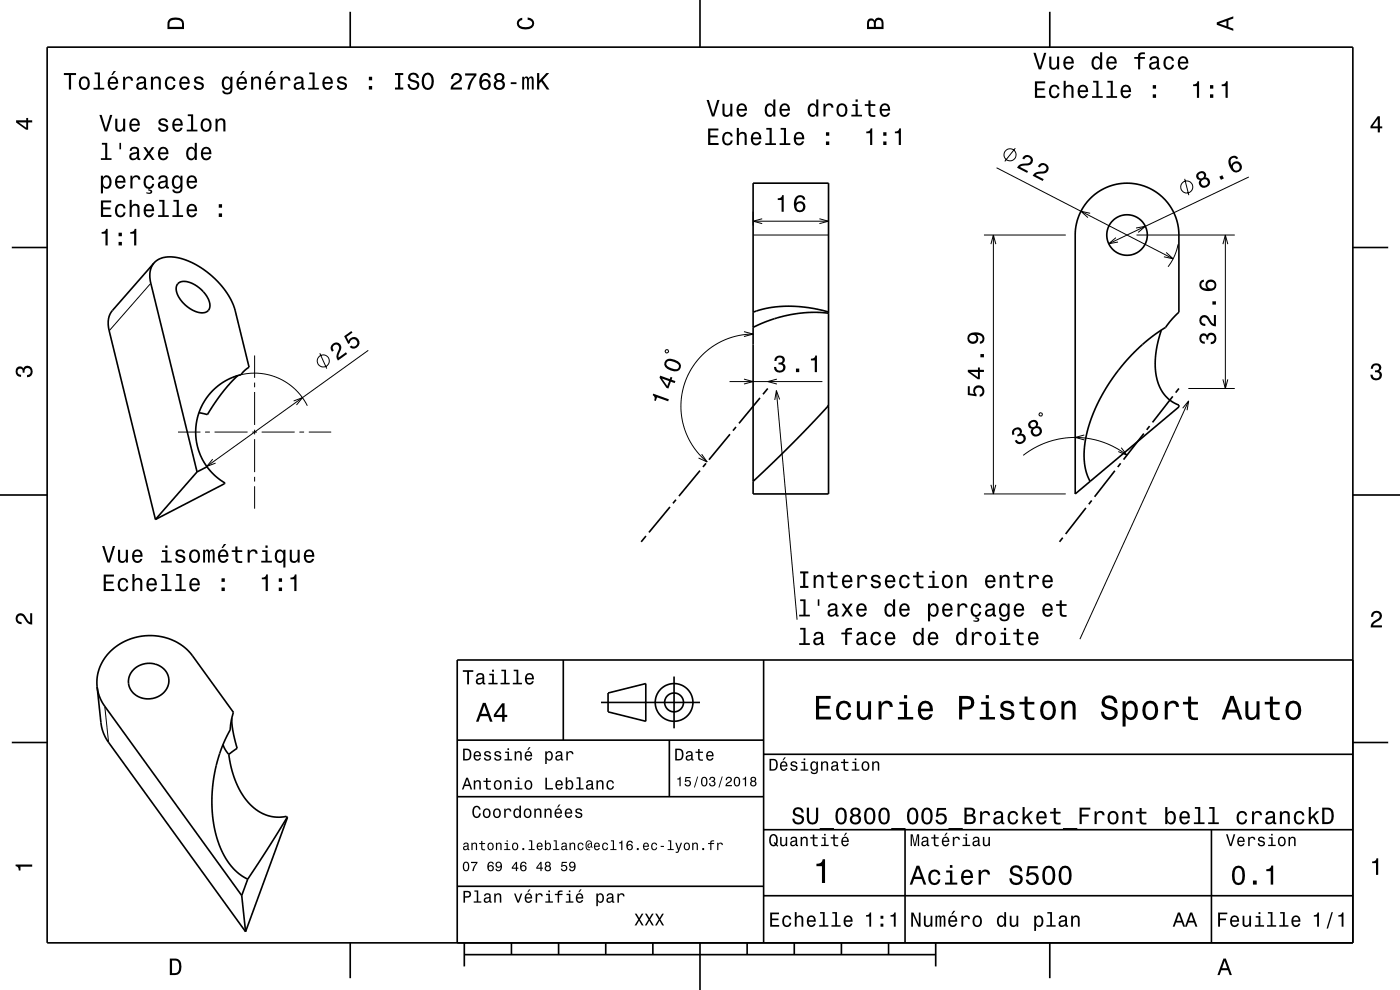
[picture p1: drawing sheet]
<svg xmlns="http://www.w3.org/2000/svg" width="297mm" height="210mm" viewBox="0 0 297 210" stroke-linecap="round" stroke-linejoin="round" font-family="sans-serif">
<g fill="none" stroke="#000" stroke-width=".21">
<path d="M211.4 35.6l37.5 19.3M215.4 31.4l-2.2 2.8M251.3 37.9l.9 3.5M264.9 37.5l-29.7 14.2M159.8 49.9h16M159.8 44.9v3M159.8 46.9h16M161.7 46.4l-1.9 .5 1.9 .5M173.8 46.4l2 .5-2 .5M175.8 44.9v3M208.7 49.9h17.4M210.2 51.8l.5-1.9 .6 1.9"/>
<path d="M210.7 49.9v54.9M231.3 45.2l-2-.4 1.5 1.4M236.7 50.4l-1.5 1.3 2-.4M241 48.4l2-.4-1.5 1.3M241.1 49.9h20.9M247.4 53.6l1.5 1.3-2-.4M249.9 51.8a11 11 0 0 1-2.1 4.8M259.4 51.8l.6-1.9 .5 1.9M260 49.9v32.5M32 60.1l-8.8 10.1M49.6 80l.3-.2a12.5 12.5 0 0 1 15.3 6.3M54 75.4v4.8"/>
<path d="M67.8 74.9l1.5 3.3M78.1 74.3l-34.2 24.6M141.2 74.3l.5-.1 .1 .5-.6 .1zM157.8 70.4l2 .5-2 .5M159.8 70.9l-2.3 .1-2.2 .5-2.1 .8-2.1 1.3-2 1.6-1.5 1.6-1.3 2.1-.9 2.1-.6 2.1-.3 2.3v2.2l.5 2.5 .7 2.1 1.2 2.2 1.3 1.8 1.8 1.8M37.8 91.7h4.7M43.5 91.7h1M45.1 97.4l-1.2 1.5 1.8-.7M45.5 91.7h7M53.5 91.7h1M54 81.1v1.1M54 83.1v7"/>
<path d="M54 91.2v.9M54 93.2v7M55.5 91.7h7M62.3 85.1l1.9-.7-1.3 1.5M63.5 91.7h1M65.5 91.7h4.8M148.9 96.4l1.1 1.6-1.8-.8M154.8 80.9h19.7M157.8 80.4l2 .5-2 .6M164.7 82.9l4.4 48.6M164.8 80.4l-1.9 .5 1.9 .6M165.4 84.7l-.7-1.8-.3 1.9"/>
<path d="M220.5 87.6l.5 .1v.5h-.5zM230 92.3l-1.9 .5 1.9 .5M237.9 95l1.2 1.6-1.9-.8M239.1 96.6l-2.5-1.7-3-1.2-2.9-.7-2.8-.2-3 .3-2.9 .7-2.7 1.3-2.2 1.5M250.9 86.6l1.3-1.6-.4 2M252.1 82.4h9.9M252.2 85l-23.1 50.6M259.4 80.5l.6 1.9 .5-1.9M54 101.1v1.1M54 103.1v4.8M208.7 104.8h17.4M210.2 102.8l.5 2 .6-2"/>
<path d="M22.2 149.8l.8 7.7"/>
<circle cx="214.3" cy="32.8" r="1.28"/>
<circle cx="251.8" cy="39.7" r="1.28"/>
<circle cx="68.6" cy="76.6" r="1.28"/>
</g>
<g fill="none" stroke="#000" stroke-width=".35">
<path d="M10 10h277v190h-277zM74.3 2.5v7.5M148.5 0v10M222.7 2.5v7.5M159.8 38.9h16v65.9h-16zM2.5 52.5h7.5M32.7 55.8l-8.9 10.1a4.7 4.7 0 0 0-.6 4.3l9.8 40M32.7 55.8a5.6 5.6 0 0 1 5.9-.9l2.9 1.2 2.8 1.9 2.5 2.4 1.9 2.7 1.2 2.7 2.9 12.1-.7 .5a3.2 3.2 0 0 1-2.4 1.5 12.5 12.5 0 0 0-8.1 10.7 12.5 12.5 0 0 0 6.1 11.9l-14.7 7.7M32.7 55.8a4.7 4.7 0 0 0-.7 4.3l9.8 40M287 52.5h7.5M37.8 60.1a3.3 3.3 0 0 1 3.8 .5 5.5 5.5 0 0 1 2.9 4.6 1.8 1.8 0 0 1-2.7 1 6.4 6.4 0 0 1-4.4-5.1zM50.4 79.7l-2.8 3.1-3.3 4.6a.51 .51 0 0 1-.8 .4l-1.3-.3"/>
<path d="M175.8 66.2l-4.4-1-4.2-.3-4 .4-3.4 .9M175.8 66.4l-3.9-.1-4.1 .4-4.2 1.1-3.8 1.6M246.4 70l-.8 2.9-.5 2.8v2.4l.3 2.3 .6 1.7 .9 1.5 1.5 1.4 1.7 .9v.4l-22 18.5v-55a11 11 0 0 1 11-10.9 11 11 0 0 1 11 11v16.3l-1.5 1.5a6.9 6.9 0 0 1-2.6 2.6l-4 3.1-3.7 3.8-3 4.1-2.6 4.7-1.1 2.6-.8 2.3-.8 4.2v2l.2 1.9 .4 1.5 .7 1.6M43.9 99l-2.1 1.1M148.5 99.8l-4.5 5.4M149.8 98.3l-.7 .8M154.9 92.1l-4.5 5.4M156.1 90.6l-.6 .7M161.2 84.4l-4.4 5.4M162.9 82.4l-1 1.2M175.5 86.3l-7.7 8-8 7.8M175.5 86.3h.3"/>
<path d="M175.8 85.9l-.3 .4M236.5 99.9l-4.3 5.5M237.7 98.3l-.6 .8M242.7 92l-4.3 5.5M243.9 90.4l-.6 .8M248.8 84.1l-4.3 5.5M250.1 82.4l-.7 .9M0 105h10M41.8 100.1l-8.8 10.1M137 113.7l-1 1.2M142.1 107.5l-4.4 5.4M143.4 106l-.6 .8"/>
<path d="M225.4 114.1l-.6 .8M230.4 107.7l-4.3 5.6M231.6 106.2l-.6 .8M287 105h10M119.5 140v17M162 140v60M287 140h-190v60M2.5 157.5h7.5M20.6 145.6l.8 7.7a8.7 8.7 0 0 0 1.6 4.2l29.1 40.1M20.6 145.6a10.3 10.3 0 0 1 9.1-10.6 11.4 11.4 0 0 1 11.2 4.1l8.6 12-.4 1.7a6.1 6.1 0 0 1-1 3.4l-1.7 4.1-1 4.3-.4 4.7 .2 4.8 1 4.2 1.6 3.6 .9 1.4 1.2 1.4 1.2 .9 1.5 .9M20.6 145.6a8.7 8.7 0 0 0 1.6 4.2l29.1 40.2M28.3 142.1a4.4 4.4 0 0 1 7.5 1.7 4.3 4.3 0 0 1-6.3 4.1 3.5 3.5 0 0 1-1.2-5.8z"/>
<path d="M47.3 157.9l.5 1.1 .7 1M49.2 152.4l.2 2.4 .8 3.4a.46 .46 0 0 1-.3 .8l-1.4 1M97 157h65M127.5 149h21M129 147l8-2v8l-8-2zM142 157v12M143 143.5v11M287 157.5h7.5M48.5 160l.6 3.2 1 2.8 1.2 2.4 1.5 2 1.8 1.6 1.9 .9 1.8 .4 2.5-.1 .1 .1M60.9 173.3l-8.3 13.2M60.9 173.3l-8.8 24.3M97 169h65"/>
<path d="M162 176h125M162 160h125M192 176v24M257 176v24M51.3 190l.8 7.6M52.6 186.5l-1.3 3.5M97 188h65M162 190h125M74.3 200v7.5M98.5 202.5h100M98.5 200v5M108.5 200v2.5"/>
<path d="M118.5 200v2.5M128.5 200v2.5M138.5 200v2.5M148.5 200v10M158.5 200v2.5M168.5 200v2.5M178.5 200v2.5M188.5 200v2.5M198.5 200v5M222.7 200v7.5"/>
<circle cx="239.1" cy="49.9" r="4.3"/>
<circle cx="143" cy="149" r="2"/>
<circle cx="143" cy="149" r="4"/>
</g>
<g fill="#000">
<path d="M13.6 15.5v.4h1v3.1h.5v-3.1h1v-.4zM17 16.6a1.53 1.53 0 0 0 .9 2.5 1.48 1.48 0 0 0 1.2-1.5 1.48 1.48 0 0 0-1.2-1.4l-.5 .1zM17.3 16.9a.67 .67 0 0 1 .8-.3 .67 .67 0 0 1 .5 .6 1.11 1.11 0 0 1-.7 1.5 1.17 1.17 0 0 1-.6-1.8zM20.1 15.4v.3h.7v2.9h-1v.4h2.3v-.4h-.9v-3.2zM24.1 15.1l-.5 .8h.3l.7-.8zM23.1 16.6a1.54 1.54 0 0 0 .8 2.5 1.06 1.06 0 0 0 1.1-.9h-.4l-.2 .4-.4 .1a.76 .76 0 0 1-.7-.9h1.8a1.16 1.16 0 0 0-.5-1.4 1.16 1.16 0 0 0-1.5 .2zM23.5 16.8a.66 .66 0 0 1 .8-.1 .66 .66 0 0 1 .3 .7h-1.3zM26.1 16.3v2.7h.5v-1.6a.66 .66 0 0 1 .3-.7 .66 .66 0 0 1 .8 .2l.1 .2h.4a.89 .89 0 0 0-.7-.9 .89 .89 0 0 0-1 .5v-.4zM29.3 16.4l-.3 .7h.4a.55 .55 0 0 1 .7-.6 .55 .55 0 0 1 .4 .8l-.2 .1a1 1 0 0 0-1.1 .2 1 1 0 0 0-.3 1 .93 .93 0 0 0 1.7 0l.1 .4h.6v-.3l-.3-.1v-1.6a1.02 1.02 0 0 0-1.7-.6zM29.4 17.9l1.1-.3a.77 .77 0 0 1-.2 .9 .77 .77 0 0 1-.9 .1zM32 16.3v2.7h.5v-1.6a.63 .63 0 0 1 .4-.7 .63 .63 0 0 1 .8 .3v2h.4v-1.8a.89 .89 0 0 0-.6-1 .89 .89 0 0 0-1.1 .5v-.4zM35.3 16.6a1.53 1.53 0 0 0 .8 2.5 1.06 1.06 0 0 0 1.1-1.1h-.4a.67 .67 0 0 1-.6 .7 .67 .67 0 0 1-.7-.6 1.12 1.12 0 0 1 .6-1.5 .59 .59 0 0 1 .7 .6h.4a1.09 1.09 0 0 0-.7-1 1.09 1.09 0 0 0-1.2 .4zM38.3 16.6a1.54 1.54 0 0 0 .8 2.5 1.07 1.07 0 0 0 1.1-.9h-.4l-.3 .4-.3 .1a.76 .76 0 0 1-.7-.9h1.8a1.16 1.16 0 0 0-.5-1.4 1.16 1.16 0 0 0-1.5 .2zM38.7 16.8a.66 .66 0 0 1 .8-.1 .66 .66 0 0 1 .3 .7h-1.3zM41.4 16.4a.75 .75 0 0 0-.2 .9 .75 .75 0 0 0 .7 .4l.9 .4a.63 .63 0 0 1-.6 .6 .63 .63 0 0 1-.7-.5h-.4a1.07 1.07 0 0 0 1.2 .9 1.07 1.07 0 0 0 .9-1.2l-.4-.4-1.1-.3a.54 .54 0 0 1 .4-.7 .54 .54 0 0 1 .6 .5h.5a1.03 1.03 0 0 0-.7-.9 1.03 1.03 0 0 0-1.1 .3zM47.3 16.6a1.57 1.57 0 0 0 .8 2.5l.4-.1 .4-.4a.73 .73 0 0 1-.3 1 .73 .73 0 0 1-1-.4h-.5a1.09 1.09 0 0 0 1.3 .9 1.09 1.09 0 0 0 .9-1.2v-2.6h-.4v.4l-.4-.4a.9 .9 0 0 0-1.2 .3zM47.7 16.9a.63 .63 0 0 1 .7-.3 .63 .63 0 0 1 .4 .6 1.11 1.11 0 0 1-.6 1.5 1.2 1.2 0 0 1-.5-1.8zM51.4 15.1l-.5 .8h.3l.7-.8zM50.5 16.6a1.54 1.54 0 0 0 .8 2.5 1.07 1.07 0 0 0 1.1-.9h-.5l-.2 .4-.4 .1a.76 .76 0 0 1-.7-.9h1.8a1.17 1.17 0 0 0-.5-1.4 1.17 1.17 0 0 0-1.4 .2zM50.8 16.8a.66 .66 0 0 1 .8-.1 .66 .66 0 0 1 .3 .7h-1.3zM53.3 16.3v2.7h.4v-1.6a.63 .63 0 0 1 .4-.7 .63 .63 0 0 1 .8 .3v2h.5v-1.8a.89 .89 0 0 0-.6-1 .89 .89 0 0 0-1.1 .5v-.4zM57.5 15.1l-.5 .8h.3l.7-.8zM56.5 16.6a1.55 1.55 0 0 0 .8 2.5 1.07 1.07 0 0 0 1.1-.9h-.4l-.2 .4-.4 .1a.76 .76 0 0 1-.7-.9h1.8a1.17 1.17 0 0 0-.5-1.4 1.17 1.17 0 0 0-1.5 .2zM56.9 16.8a.66 .66 0 0 1 .8-.1 .66 .66 0 0 1 .3 .7h-1.3zM59.5 16.3v2.7h.5v-1.6a.66 .66 0 0 1 .3-.7 .66 .66 0 0 1 .8 .2l.1 .2h.4a.89 .89 0 0 0-.7-.9 .89 .89 0 0 0-1 .5v-.4zM62.7 16.4l-.3 .7h.4a.55 .55 0 0 1 .7-.6 .55 .55 0 0 1 .3 .8l-.2 .1a1 1 0 0 0-1 .2 1 1 0 0 0-.3 1 .93 .93 0 0 0 1.7 0l.1 .4h.6v-.3l-.3-.1v-.2v-1.4a1.02 1.02 0 0 0-.7-.8 1.02 1.02 0 0 0-1 .2zM62.8 17.9l1.1-.3a.77 .77 0 0 1-.2 .9 .77 .77 0 0 1-.9 .1l-.1-.4zM65.6 15.4v.3h.7v2.9h-.9v.4h2.2v-.4h-.9v-3.2zM68.7 16.6a1.54 1.54 0 0 0 .8 2.5 1.07 1.07 0 0 0 1.1-.9h-.5l-.2 .4-.4 .1a.76 .76 0 0 1-.7-.9h1.8a1.16 1.16 0 0 0-.5-1.4 1.16 1.16 0 0 0-1.4 .2zM69 16.8a.66 .66 0 0 1 .8-.1 .66 .66 0 0 1 .4 .7h-1.4zM71.8 16.4a.75 .75 0 0 0-.2 .9 .75 .75 0 0 0 .7 .4l.8 .4a.63 .63 0 0 1-.6 .6 .63 .63 0 0 1-.6-.5h-.4a1.07 1.07 0 0 0 1.2 .9 1.07 1.07 0 0 0 .9-1.2l-.4-.4-1.1-.3a.54 .54 0 0 1 .4-.7 .54 .54 0 0 1 .6 .5h.4a1.03 1.03 0 0 0-.7-.9 1.03 1.03 0 0 0-1 .3zM78.3 18.2v.8h.7v-.8zM78.3 16.3v.7h.7v-.7zM83.8 15.5v.4h.6v2.7h-.6v.4h1.8v-.4h-.7v-2.7h.7v-.4zM86.9 15.7a.96 .96 0 0 0-.3 1.1 .96 .96 0 0 0 .9 .6 .77 .77 0 0 1 .9 .9 .84 .84 0 0 1-.9 .3 .84 .84 0 0 1-.6-.8h-.4a1.21 1.21 0 0 0 1.4 1.3 1.21 1.21 0 0 0 .8-1.8l-.8-.3a.71 .71 0 0 1-.9-.6 .7 .7 0 0 1 .8-.6 .7 .7 0 0 1 .6 .7h.5a1.16 1.16 0 0 0-.7-1.1 1.16 1.16 0 0 0-1.3 .3zM89.8 15.9a2.52 2.52 0 0 0 .4 3.1 1.21 1.21 0 0 0 1.7-1 1.94 1.94 0 0 0-.9-2.6l-.8 .1zM90.4 15.9l.3-.1a1.7 1.7 0 0 1 .4 2.8l-.4 .1a1.12 1.12 0 0 1-.8-1.5l.1-.6zM96 15.8l-.3 .4v.5h.4a.7 .7 0 0 1 .5-.8 .7 .7 0 0 1 .9 .5 .7 .7 0 0 1-.5 .9 1.8 1.8 0 0 0-1.4 1.7h2.4v-.4h-1.9a2.22 2.22 0 0 1 1.5-1.2 1.13 1.13 0 0 0 .1-1.7 1.13 1.13 0 0 0-1.7 .1zM98.7 15.6v.4h1.9a5.2 5.2 0 0 0-1.4 3h.5a5.3 5.3 0 0 1 1.4-3v-.4zM102.2 15.8a2.39 2.39 0 0 0 .2 3.2 1.16 1.16 0 0 0 1.5-.3 1.16 1.16 0 0 0-.2-1.6 1.16 1.16 0 0 0-1.5 0 1.02 1.02 0 0 1 .8-1.2 .58 .58 0 0 1 .6 .5h.5a1.12 1.12 0 0 0-.7-.9 1.12 1.12 0 0 0-1.2 .3zM102.2 17.9a.75 .75 0 0 1 1.4 0 .75 .75 0 0 1-1.4 0zM105.1 15.7a.84 .84 0 0 0 .2 1.4 1.11 1.11 0 0 0-.4 1.6 1.11 1.11 0 0 0 1.5 .3 1.03 1.03 0 0 0 .7-.9 1.03 1.03 0 0 0-.5-1 .89 .89 0 0 0 .4-1.1 .89 .89 0 0 0-1.1-.5zM105.2 18a.71 .71 0 0 1 1.4 0 .71 .71 0 0 1-1.4 0zM105.3 16.4a.6 .6 0 0 1 1.2 0 .6 .6 0 0 1-1.2 0zM108.4 17.4v.4h1.2v-.4zM110.8 16.3v2.7h.4v-1.8l.2-.6h.3l.1 .3v2.1h.4v-2.1l.4-.3 .2 .1v.4v1.9h.4v-1.9a.69 .69 0 0 0-.5-.9l-.5 .4-.2-.3-.3-.1-.5 .4v-.3zM113.9 15.5v3.5h.5v-1.3l.4-.4 1.2 1.7h.6l-1.5-2 1.4-1.5h-.6l-1.5 1.6v-1.6z" fill-rule="evenodd"/>
<path d="M36 4a2.18 2.18 0 0 0-.5 2.2h3.5v-1.2a1.43 1.43 0 0 0-1.7-1.3zM36.3 4.4a2.15 2.15 0 0 1 2.2 .3l.1 1h-2.6v-1z" fill-rule="evenodd"/>
<path d="M109.9 4.2l.9-.4v.4a.7 .7 0 0 0-.7 .5 .7 .7 0 0 0 .3 .8 1.7 1.7 0 0 0 2.5-.5 .9 .9 0 0 0-1-.8v-.5a1.24 1.24 0 0 1 1.4 1.1 1.24 1.24 0 0 1-1 1.4 2.22 2.22 0 0 1-2.5-.7l-.2-.5z" fill-rule="evenodd"/>
<path d="M184.2 4.2l-.3 .7v1.3h3.5v-1.3a.98 .98 0 0 0-.7-1.1 .98 .98 0 0 0-1.2 .6 .84 .84 0 0 0-1.3-.2zM184.5 4.5a.54 .54 0 0 1 .6-.1 .54 .54 0 0 1 .3 .6v.7h-1zM185.9 4.4a.62 .62 0 0 1 .8-.1 .62 .62 0 0 1 .3 .6v.8h-1.2z" fill-rule="evenodd"/>
<path d="M219.2 11.2l1.2 3.5h.5l1.1-3.5h-.5l-.9 3-.9-3zM222.6 12v1.8a.89 .89 0 0 0 .6 1 .89 .89 0 0 0 1.1-.5v.4h.4v-2.7h-.5v1.6a.64 .64 0 0 1-.3 .7 .64 .64 0 0 1-.8-.3l-.1-2zM225.9 12.3a1.54 1.54 0 0 0 .8 2.5 1.06 1.06 0 0 0 1.1-.9h-.5l-.2 .4-.4 .1a.76 .76 0 0 1-.7-.9h1.8a1.16 1.16 0 0 0-.5-1.4 1.16 1.16 0 0 0-1.4 .2zM226.2 12.5a.66 .66 0 0 1 .8-.1 .66 .66 0 0 1 .3 .7h-1.3zM231.8 12.3a1.57 1.57 0 0 0 .8 2.5l.4-.1 .4-.4v.4h.4v-3.6h-.4v1.3a.89 .89 0 0 0-1.6-.1zM232.2 12.6a.62 .62 0 0 1 .7-.3 .62 .62 0 0 1 .4 .6 1.12 1.12 0 0 1-.6 1.5 1.19 1.19 0 0 1-.5-1.8zM235 12.3a1.54 1.54 0 0 0 .8 2.5 1.07 1.07 0 0 0 1.1-.9h-.5l-.2 .4-.4 .1a.76 .76 0 0 1-.7-.9h1.8a1.16 1.16 0 0 0-.5-1.4 1.16 1.16 0 0 0-1.4 .2zM235.3 12.5a.66 .66 0 0 1 .8-.1 .66 .66 0 0 1 .4 .7h-1.4zM240.6 12.1v.4h.8v2.2h.5v-2.2h1v-.4h-1v-.4l.3-.2h.7v-.4a1.04 1.04 0 0 0-1.5 .7v.3zM244.1 12.1l-.2 .7h.4a.55 .55 0 0 1 .7-.5 .55 .55 0 0 1 .3 .7l-.2 .1a1 1 0 0 0-1 .2 1 1 0 0 0-.3 1 .93 .93 0 0 0 1.7 .1l.1 .3h.5v-.3l-.2-.1v-1.6a1.02 1.02 0 0 0-.7-.8 1.02 1.02 0 0 0-1.1 .2zM244.3 13.7l1.1-.4a.77 .77 0 0 1-.2 .9 .77 .77 0 0 1-.9 .1l-.1-.3zM247.1 12.3a1.53 1.53 0 0 0 .9 2.5 1.06 1.06 0 0 0 1.1-1.1h-.5a.67 .67 0 0 1-.6 .7 .67 .67 0 0 1-.7-.6 1.11 1.11 0 0 1 .7-1.5 .59 .59 0 0 1 .6 .6h.5a1.09 1.09 0 0 0-.8-1 1.09 1.09 0 0 0-1.2 .4zM250.2 12.3a1.54 1.54 0 0 0 .8 2.5 1.07 1.07 0 0 0 1-.9h-.4l-.2 .4-.4 .1a.76 .76 0 0 1-.7-.9h1.8a1.16 1.16 0 0 0-.5-1.4 1.16 1.16 0 0 0-1.4 .2zM250.5 12.5a.66 .66 0 0 1 .8-.1 .66 .66 0 0 1 .3 .7h-1.3z" fill-rule="evenodd"/>
<path d="M258.1 4.7v.6l3.5 1.2v-.4l-1-.4v-1.4l1-.4v-.4zM258.6 5l1.6-.5v1z" fill-rule="evenodd"/>
<path d="M3.4 25.5v.5l2.1 1.5h.5v-1.5h.8v-.5h-.8v-.5h-.4v.5zM4 26h1.6v1.1z" fill-rule="evenodd"/>
<path d="M21.4 37.3v3.7h.4v-1.4a.93 .93 0 0 0 1 .5 .93 .93 0 0 0 .8-.9 1.5 1.5 0 0 0-1-2l-.4 .1-.4 .4v-.4zM22 37.8a.63 .63 0 0 1 .7-.2 .63 .63 0 0 1 .5 .6 1.13 1.13 0 0 1-.7 1.5 1.18 1.18 0 0 1-.5-1.9zM24.7 37.6a1.55 1.55 0 0 0 .8 2.5 1.07 1.07 0 0 0 1.1-.9h-.5l-.2 .3-.4 .2a.76 .76 0 0 1-.6-1h1.7a1.17 1.17 0 0 0-.5-1.3 1.17 1.17 0 0 0-1.4 .2zM25 37.8a.66 .66 0 0 1 .8-.2 .66 .66 0 0 1 .4 .8h-1.3zM27.7 37.3v2.7h.4v-1.6a.66 .66 0 0 1 .4-.8 .66 .66 0 0 1 .8 .3v.2h.5a.89 .89 0 0 0-.7-.9 .89 .89 0 0 0-1 .5v-.4zM31.5 40v.5h.4v.2l-.2 .2-.7-.1v.2l.7 .1a.48 .48 0 0 0 .5-.2 .48 .48 0 0 0 0-.6l-.5-.1v-.2zM30.8 37.6a1.53 1.53 0 0 0 .8 2.5 1.07 1.07 0 0 0 1.1-1.1h-.4a.67 .67 0 0 1-.7 .7 .67 .67 0 0 1-.7-.6 1.11 1.11 0 0 1 .7-1.5 .59 .59 0 0 1 .7 .6h.4a1.09 1.09 0 0 0-.8-1 1.09 1.09 0 0 0-1.1 .4zM33.9 37.4l-.3 .7h.4a.55 .55 0 0 1 .7-.6 .55 .55 0 0 1 .3 .8h-.2a1 1 0 0 0-1 .3 1 1 0 0 0-.3 1 .93 .93 0 0 0 1.7 0l.1 .3 .5 .1v-.4h-.2v-1.6a1.02 1.02 0 0 0-.7-.8 1.02 1.02 0 0 0-1 .2zM34 38.9l1.1-.3a.77 .77 0 0 1-.2 .9 .77 .77 0 0 1-.9 .1zM36.7 37.6a1.57 1.57 0 0 0 .8 2.5l.4-.2 .4-.3a.73 .73 0 0 1-.3 1 .73 .73 0 0 1-1-.4h-.4a1.1 1.1 0 0 0 1.2 .9 1.1 1.1 0 0 0 .9-1.2v-2.6h-.4v.4l-.4-.4a.9 .9 0 0 0-1.2 .3zM37.1 37.8a.63 .63 0 0 1 .7-.2 .63 .63 0 0 1 .4 .6 1.11 1.11 0 0 1-.6 1.5 1.2 1.2 0 0 1-.5-1.9zM39.9 37.6a1.55 1.55 0 0 0 .8 2.5 1.07 1.07 0 0 0 1.1-.9h-.5l-.2 .3-.4 .2a.76 .76 0 0 1-.7-1h1.8a1.17 1.17 0 0 0-.5-1.3 1.17 1.17 0 0 0-1.4 .2zM40.2 37.8a.66 .66 0 0 1 .8-.2 .66 .66 0 0 1 .3 .8h-1.3z" fill-rule="evenodd"/>
<path d="M21.6 30.3v.4h.7v2.9h-.9v.3h2.3v-.3h-.9v-3.3zM25.3 30.3v1.4h.4v-1.4zM27.8 31.4l-.3 .6h.4a.55 .55 0 0 1 .7-.5 .55 .55 0 0 1 .4 .7l-.2 .1a1 1 0 0 0-1.1 .2 1 1 0 0 0-.2 1 .94 .94 0 0 0 1.6 .1l.1 .3h.6v-.3l-.3-.1v-1.6a1.02 1.02 0 0 0-1.7-.5zM28 32.9l1.1-.3a.77 .77 0 0 1-.2 .8 .77 .77 0 0 1-.9 .1zM30.4 31.2l.9 1.3-1 1.4h.6l.7-1 .7 1h.5l-1-1.4 .9-1.3h-.5l-.6 1-.7-1zM33.8 31.5a1.54 1.54 0 0 0 .8 2.5 1.06 1.06 0 0 0 1.1-.8h-.4l-.3 .3-.3 .1a.76 .76 0 0 1-.7-.9h1.7a1.17 1.17 0 0 0-.5-1.4 1.17 1.17 0 0 0-1.4 .2zM34.2 31.7a.66 .66 0 0 1 .7-.1 .66 .66 0 0 1 .4 .7h-1.3zM39.8 31.5a1.57 1.57 0 0 0 .7 2.5l.5-.1 .3-.4v.4h.5v-3.6h-.5v1.3a.89 .89 0 0 0-1.5-.1zM40.1 31.8a.62 .62 0 0 1 .7-.3 .62 .62 0 0 1 .5 .6 1.12 1.12 0 0 1-.7 1.5 1.19 1.19 0 0 1-.5-1.8zM42.9 31.5a1.54 1.54 0 0 0 .8 2.5 1.06 1.06 0 0 0 1.1-.8h-.4l-.3 .3-.3 .1a.76 .76 0 0 1-.7-.9h1.7a1.17 1.17 0 0 0-.4-1.4 1.17 1.17 0 0 0-1.5 .2zM43.3 31.7a.66 .66 0 0 1 .8-.1 .66 .66 0 0 1 .3 .7h-1.3z" fill-rule="evenodd"/>
<path d="M21.1 24.4l1.1 3.5h.5l1.1-3.5h-.4l-.9 3-.9-3zM24.4 25.2v1.8a.89 .89 0 0 0 .7 .9 .89 .89 0 0 0 1-.4v.4h.5v-2.7h-.5v1.5a.65 .65 0 0 1-.4 .8 .65 .65 0 0 1-.8-.3v-2zM27.7 25.5a1.54 1.54 0 0 0 .8 2.5 1.06 1.06 0 0 0 1.1-.9h-.4l-.2 .4-.4 .1a.76 .76 0 0 1-.7-.9h1.8a1.17 1.17 0 0 0-.5-1.4 1.17 1.17 0 0 0-1.5 .2zM28.1 25.7a.66 .66 0 0 1 .8-.2 .66 .66 0 0 1 .3 .8h-1.3zM33.9 25.3a.75 .75 0 0 0-.3 .8 .75 .75 0 0 0 .8 .5l.8 .4a.63 .63 0 0 1-.6 .6 .63 .63 0 0 1-.6-.6h-.5a1.07 1.07 0 0 0 1.2 1 1.07 1.07 0 0 0 1-1.2l-.5-.4-1-.3a.54 .54 0 0 1 .4-.7 .54 .54 0 0 1 .6 .5h.4a1.03 1.03 0 0 0-.7-.9 1.03 1.03 0 0 0-1 .3zM36.8 25.5a1.54 1.54 0 0 0 .8 2.5 1.06 1.06 0 0 0 1.1-.9h-.4l-.2 .4-.4 .1a.76 .76 0 0 1-.7-.9h1.8a1.16 1.16 0 0 0-.5-1.4 1.16 1.16 0 0 0-1.5 .2zM37.2 25.7a.66 .66 0 0 1 .8-.2 .66 .66 0 0 1 .3 .8h-1.3zM39.8 24.3v.3h.7v2.9h-.9v.4h2.3v-.4h-.9v-3.2zM42.9 25.5a1.52 1.52 0 0 0 .8 2.5 1.48 1.48 0 0 0 1.2-1.5 1.48 1.48 0 0 0-1.2-1.4l-.5 .1zM43.2 25.7a.67 .67 0 0 1 .7-.2 .67 .67 0 0 1 .5 .6 1.11 1.11 0 0 1-.7 1.5 1.17 1.17 0 0 1-.5-1.9zM45.7 25.2v2.7h.5v-1.6a.63 .63 0 0 1 .4-.8 .63 .63 0 0 1 .7 .4l.1 2h.4v-1.8a.89 .89 0 0 0-.6-1 .89 .89 0 0 0-1.1 .5v-.4z" fill-rule="evenodd"/>
<path d="M150.2 27.3v3.5h2.2v-.5h-1.7v-1.1h1.6v-.5h-1.6v-1h1.7v-.4zM153.5 28.3a1.53 1.53 0 0 0 .8 2.6 1.06 1.06 0 0 0 1.1-1.1h-.4a.67 .67 0 0 1-.6 .7 .67 .67 0 0 1-.7-.6 1.12 1.12 0 0 1 .7-1.6 .6 .6 0 0 1 .6 .6h.4a1.09 1.09 0 0 0-.7-.9 1.09 1.09 0 0 0-1.2 .3zM156.3 27.1v3.7h.5v-1.6a.64 .64 0 0 1 .3-.8 .64 .64 0 0 1 .8 .4l.1 2h.4v-1.8a.88 .88 0 0 0-.6-1 .88 .88 0 0 0-1 .4v-1.3zM159.6 28.3a1.54 1.54 0 0 0 .8 2.6 1.06 1.06 0 0 0 1.1-.9h-.5l-.2 .3-.4 .2a.76 .76 0 0 1-.7-1h1.8a1.16 1.16 0 0 0-.5-1.3 1.16 1.16 0 0 0-1.4 .1zM159.9 28.6a.66 .66 0 0 1 .8-.2 .66 .66 0 0 1 .4 .8h-1.4zM162.6 27.1v.4h.7v2.9h-.9v.4h2.2v-.4h-.9v-3.3zM165.6 27.1v.4h.7v2.9h-.9v.4h2.3v-.4h-1v-3.3zM168.7 28.3a1.54 1.54 0 0 0 .8 2.6 1.05 1.05 0 0 0 1.1-.9h-.5l-.2 .3-.4 .2a.75 .75 0 0 1-.7-1h1.8a1.16 1.16 0 0 0-.5-1.3 1.16 1.16 0 0 0-1.4 .1zM169 28.6a.66 .66 0 0 1 .8-.2 .66 .66 0 0 1 .4 .8h-1.4zM175.2 30v.8h.7v-.8zM175.2 28v.8h.7v-.8z" fill-rule="evenodd"/>
<path d="M149.9 21.2l1.1 3.5h.5l1.1-3.5h-.4l-.9 3-.9-3zM153.3 22v1.8a.89 .89 0 0 0 .6 1 .89 .89 0 0 0 1-.5v.4h.5v-2.7h-.5v1.6a.65 .65 0 0 1-.4 .7 .65 .65 0 0 1-.8-.3v-2zM156.5 22.3a1.54 1.54 0 0 0 .8 2.5 1.06 1.06 0 0 0 1.1-.9h-.4l-.2 .4-.4 .1a.76 .76 0 0 1-.7-.9h1.8a1.17 1.17 0 0 0-.5-1.4 1.17 1.17 0 0 0-1.5 .2zM156.9 22.5a.66 .66 0 0 1 .8-.1 .66 .66 0 0 1 .3 .7h-1.3zM162.5 22.3a1.57 1.57 0 0 0 .8 2.5l.4-.1 .3-.4v.4h.5v-3.6h-.4v1.3a.89 .89 0 0 0-1.6-.1zM162.9 22.6a.62 .62 0 0 1 .6-.3 .62 .62 0 0 1 .5 .6 1.11 1.11 0 0 1-.7 1.5 1.19 1.19 0 0 1-.4-1.8zM165.7 22.3a1.54 1.54 0 0 0 .7 2.5 1.06 1.06 0 0 0 1.1-.9h-.4l-.2 .4-.4 .1a.76 .76 0 0 1-.7-.9h1.8a1.17 1.17 0 0 0-.5-1.4 1.17 1.17 0 0 0-1.4 .2zM166 22.5a.66 .66 0 0 1 .8-.1 .66 .66 0 0 1 .3 .7h-1.3zM171.6 22.3a1.58 1.58 0 0 0 .8 2.5l.4-.1 .4-.4v.4h.4v-3.6h-.4v1.3a.89 .89 0 0 0-1.6-.1zM172 22.6a.62 .62 0 0 1 .7-.3 .62 .62 0 0 1 .4 .6 1.11 1.11 0 0 1-.6 1.5 1.19 1.19 0 0 1-.5-1.8zM174.7 22v2.7h.4v-1.5a.67 .67 0 0 1 .4-.8 .67 .67 0 0 1 .8 .2l.1 .2h.4a.89 .89 0 0 0-.7-.9 .89 .89 0 0 0-1 .6v-.5zM177.7 22.3a1.53 1.53 0 0 0 .9 2.5 1.48 1.48 0 0 0 1.2-1.4 1.48 1.48 0 0 0-1.2-1.5l-.5 .1zM178.1 22.6a.67 .67 0 0 1 .7-.3 .67 .67 0 0 1 .5 .6 1.11 1.11 0 0 1-.7 1.5 1.17 1.17 0 0 1-.5-1.8zM180.8 22.1v.4h.7v1.8h-.9v.4h2.3v-.4h-.9v-2.2zM181.5 21.1v.5h.5v-.5zM184.2 21.3v.8h-.7v.4h.7l.1 1.8a1.05 1.05 0 0 0 1.4 .5v-.4a.68 .68 0 0 1-1-.3v-1.6h1v-.4h-1v-.8zM186.9 22.3a1.54 1.54 0 0 0 .8 2.5 1.06 1.06 0 0 0 1.1-.9h-.4l-.3 .4-.3 .1a.76 .76 0 0 1-.7-.9h1.7a1.17 1.17 0 0 0-.5-1.4 1.17 1.17 0 0 0-1.4 .2zM187.3 22.5a.66 .66 0 0 1 .7-.1 .66 .66 0 0 1 .4 .7h-1.3z" fill-rule="evenodd"/>
<path d="M183.8 27.9v.4h.8v2.5h.4v-3.6h-.3a.77 .77 0 0 1-.9 .7zM187.4 30v.8h.7v-.8zM187.4 28v.8h.7v-.8zM189.8 27.9v.4h.9v2.5h.4v-3.6h-.3a.77 .77 0 0 1-1 .7z" fill-rule="evenodd"/>
<path d="M217.2 33.1l-.3 .5 .4 .2a.7 .7 0 0 1 .8-.5 .7 .7 0 0 1 .5 .8 .7 .7 0 0 1-.8 .6 1.8 1.8 0 0 0-2 .9l2.1 1.1 .2-.4-1.7-.9a2.23 2.23 0 0 1 1.8-.3 1.14 1.14 0 0 0 .8-1.7 1.14 1.14 0 0 0-1.8-.3zM220.5 34.8l-.3 .5 .4 .2a.7 .7 0 0 1 .8-.5 .7 .7 0 0 1 .6 .9 .7 .7 0 0 1-.9 .5 1.8 1.8 0 0 0-2 .9l2.1 1.1 .2-.4-1.7-.9a2.21 2.21 0 0 1 1.9-.3 1.14 1.14 0 0 0 .7-1.7 1.14 1.14 0 0 0-1.8-.3z" fill-rule="evenodd"/>
<path d="M219.6 17.3v3.5h2.2v-.5h-1.8v-1.2h1.6v-.4h-1.6v-1h1.7v-.4zM222.8 18.3a1.53 1.53 0 0 0 .9 2.6 1.06 1.06 0 0 0 1.1-1.1h-.5a.67 .67 0 0 1-.6 .7 .67 .67 0 0 1-.7-.6 1.12 1.12 0 0 1 .7-1.6 .59 .59 0 0 1 .6 .6h.5a1.09 1.09 0 0 0-.8-.9 1.09 1.09 0 0 0-1.2 .3zM225.6 17.1v3.7h.5v-1.6a.63 .63 0 0 1 .4-.8 .63 .63 0 0 1 .8 .4v2h.4v-1.8a.88 .88 0 0 0-.6-1 .88 .88 0 0 0-1 .4v-1.3zM228.9 18.3a1.55 1.55 0 0 0 .8 2.6 1.07 1.07 0 0 0 1.1-.9h-.4l-.3 .3-.3 .2a.76 .76 0 0 1-.7-1h1.7a1.17 1.17 0 0 0-.5-1.3 1.17 1.17 0 0 0-1.4 .1zM229.3 18.6a.66 .66 0 0 1 .8-.2 .66 .66 0 0 1 .3 .8h-1.3zM231.9 17.1v.4h.7v2.9h-.9v.4h2.2v-.4h-.9v-3.3zM234.9 17.1v.4h.7v2.9h-.9v.4h2.3v-.4h-.9v-3.3zM238 18.3a1.54 1.54 0 0 0 .8 2.6 1.07 1.07 0 0 0 1.1-.9h-.4l-.3 .3-.3 .2a.76 .76 0 0 1-.7-1h1.7a1.17 1.17 0 0 0-.4-1.3 1.17 1.17 0 0 0-1.5 .1zM238.4 18.6a.66 .66 0 0 1 .8-.2 .66 .66 0 0 1 .3 .8h-1.3zM244.6 20v.8h.6v-.8zM244.6 18.1v.7h.6v-.7z" fill-rule="evenodd"/>
<path d="M253.1 17.9v.4h.8v2.5h.5v-3.6h-.4a.77 .77 0 0 1-.9 .7zM256.7 20v.8h.7v-.8zM256.7 18.1v.7h.7v-.7zM259.2 17.9v.4h.8v2.5h.4v-3.6h-.3a.78 .78 0 0 1-.9 .7z" fill-rule="evenodd"/>
<path d="M254 36.7a.84 .84 0 0 0-.2 .9 .84 .84 0 0 0 .8 .6 1.11 1.11 0 0 0 .2 1.6 1.11 1.11 0 0 0 1.6-.4 1.03 1.03 0 0 0 .2-1.1 1.03 1.03 0 0 0-.9-.7 .88 .88 0 0 0-.1-1.1 .88 .88 0 0 0-1.2-.1zM254.8 38.7a.71 .71 0 0 1 1.4 0 .71 .71 0 0 1-1.4 0zM254.2 37.3a.6 .6 0 0 1 1.2 0 .6 .6 0 0 1-1.2 0zM258.7 37.5l.3 .7 .6-.3-.3-.7zM261 33.3a2.12 2.12 0 0 0 1.2 3.3 1.16 1.16 0 0 0 1.3-1 1.16 1.16 0 0 0-.9-1.3 1.16 1.16 0 0 0-1.4 .7 1.02 1.02 0 0 1 .3-1.5 .58 .58 0 0 1 .8 .3l.4-.2a1.03 1.03 0 0 0-1.7-.3zM261.5 35.4a.75 .75 0 0 1 1.5 0 .75 .75 0 0 1-1.5 0z" fill-rule="evenodd"/>
<path d="M292.3 24.7l-1.6 2.1v.4h1.6v.9h.4v-.9h.5v-.4h-.5v-2.1zM292.3 25.2v1.6h-1.1z" fill-rule="evenodd"/>
<path d="M21.4 42.5v3.5h2.2v-.4h-1.7v-1.2h1.5v-.4h-1.5v-1.1h1.7v-.4zM24.7 43.6a1.53 1.53 0 0 0 .8 2.5 1.06 1.06 0 0 0 1.1-1h-.4a.67 .67 0 0 1-.6 .6 .67 .67 0 0 1-.7-.6 1.11 1.11 0 0 1 .6-1.5 .59 .59 0 0 1 .7 .6h.4a1.09 1.09 0 0 0-.7-1 1.09 1.09 0 0 0-1.2 .4zM27.5 42.4v3.6h.4v-1.5a.63 .63 0 0 1 .6-.9 .63 .63 0 0 1 .7 .7v1.7h.4v-1.8a.88 .88 0 0 0-.6-.9 .88 .88 0 0 0-1.1 .4v-1.3zM30.8 43.6a1.54 1.54 0 0 0 .8 2.5 1.06 1.06 0 0 0 1.1-.9h-.5l-.2 .4-.4 .1a.76 .76 0 0 1-.7-.9h1.8a1.16 1.16 0 0 0-.5-1.4 1.16 1.16 0 0 0-1.4 .2zM31.1 43.8a.66 .66 0 0 1 .8-.1 .66 .66 0 0 1 .3 .7h-1.3zM33.8 42.4v.4h.7v2.8h-1v.4h2.3v-.4h-.9v-3.2zM36.8 42.4v.4h.7v2.8h-.9v.4h2.2v-.4h-.9v-3.2zM39.9 43.6a1.55 1.55 0 0 0 .8 2.5 1.07 1.07 0 0 0 1.1-.9h-.5l-.2 .4-.4 .1a.76 .76 0 0 1-.7-.9h1.8a1.17 1.17 0 0 0-.5-1.4 1.17 1.17 0 0 0-1.4 .2zM40.2 43.8a.66 .66 0 0 1 .8-.1 .66 .66 0 0 1 .3 .7h-1.3zM46.4 45.3v.7h.7v-.7zM46.4 43.3v.8h.7v-.8z" fill-rule="evenodd"/>
<path d="M21.6 49.2v.4h.8v2.5h.4v-3.6h-.3a.77 .77 0 0 1-.9 .7zM25.2 51.3v.8h.7v-.8zM25.2 49.4v.7h.7v-.7zM27.6 49.2v.4h.9v2.5h.4v-3.6h-.3a.77 .77 0 0 1-1 .7z" fill-rule="evenodd"/>
<path d="M165 42.1v.3h.8v2.5h.5v-3.5h-.4a.77 .77 0 0 1-.9 .7zM169 41.7l-.5 .8a1.75 1.75 0 0 0 1.2 2.5 1.15 1.15 0 0 0 1.1-1.6 1.15 1.15 0 0 0-1.9-.3 1.02 1.02 0 0 1 .8-1.3 .58 .58 0 0 1 .7 .6h.4a1.12 1.12 0 0 0-.7-1 1.12 1.12 0 0 0-1.1 .3zM168.9 43.9a.75 .75 0 0 1 1.5 0 .75 .75 0 0 1-1.5 0z" fill-rule="evenodd"/>
<path d="M70.6 72.9a1.11 1.11 0 0 0-.2 1.7l.4-.3a.7 .7 0 0 1-.1-1 .7 .7 0 0 1 1 0 .7 .7 0 0 1 .1 1 1.8 1.8 0 0 0-.1 2.2l1.9-1.4-.2-.4-1.6 1.1a2.2 2.2 0 0 1 .6-1.8 1.08 1.08 0 0 0-.5-1.2 1.08 1.08 0 0 0-1.3 .1zM73 71.3l.9 1.7 .3-.3a.79 .79 0 0 1 .8-.8 .79 .79 0 0 1 .8 .9 .79 .79 0 0 1-1 .7l-.2-.2-.4 .3a1.21 1.21 0 0 0 1.8 0 1.21 1.21 0 0 0-.3-1.9 1.21 1.21 0 0 0-1.7 .6l-.5-.8 1.3-.9-.3-.4z" fill-rule="evenodd"/>
<path d="M164.6 75.7l-.3 .9h.4a.62 .62 0 0 1 .4-.8 .62 .62 0 0 1 .8 .3 .62 .62 0 0 1-.3 .8h-.4v.4a.72 .72 0 0 1 .9 .5 .72 .72 0 0 1-.5 .9 .72 .72 0 0 1-.9-.5v-.4h-.5a1.18 1.18 0 0 0 1.5 1.2 1.18 1.18 0 0 0 .6-1.8l-.2-.1a.97 .97 0 0 0 .2-1.4 .97 .97 0 0 0-1.4-.2zM168.9 78.2v.7h.7v-.7zM172 76.1v.4h.9v2.4h.4v-3.5h-.3a.77 .77 0 0 1-1 .7z" fill-rule="evenodd"/>
<path d="M254.7 71a1.17 1.17 0 0 0-.2 1.3 1.17 1.17 0 0 0 1.1 .6v-.4a.62 .62 0 0 1-.8-.4 .62 .62 0 0 1 .3-.7 .62 .62 0 0 1 .8 .2v.4h.4a.72 .72 0 0 1 .5-.9 .72 .72 0 0 1 .9 .5 .72 .72 0 0 1-.5 .9h-.3v.5a1.18 1.18 0 0 0 1.1-1.5 1.18 1.18 0 0 0-1.8-.6l-.1 .2a.86 .86 0 0 0-1.4-.1zM254.7 67.1a1.2 1.2 0 0 0-.2 1.4 1.2 1.2 0 0 0 1.2 .7v-.5a.7 .7 0 0 1-.8-.5 .7 .7 0 0 1 .5-.9 .7 .7 0 0 1 .8 .5 1.81 1.81 0 0 0 1.8 1.4v-2.4h-.5v1.9a2.23 2.23 0 0 1-1.1-1.4 1.1 1.1 0 0 0-1.7-.2zM257.2 63.9v.7h.8v-.7zM254.7 59.6a1.33 1.33 0 0 0-.1 1.5 1.33 1.33 0 0 0 1.4 .6 1.63 1.63 0 0 0 2.1-1.2 1.15 1.15 0 0 0-1.6-1.2 1.15 1.15 0 0 0-.4 1.9 1.02 1.02 0 0 1-1.3-.8 .58 .58 0 0 1 .6-.6v-.5zM256.2 60.5a.75 .75 0 0 1 1.5 0 .75 .75 0 0 1-1.5 0z" fill-rule="evenodd"/>
<path d="M291.1 77.4a1.08 1.08 0 0 1 1.4-.2 1.08 1.08 0 0 1 .4 1.2l-.3 .3a1.06 1.06 0 0 1 .5 1.3 1.06 1.06 0 0 1-1.2 .7 1.1 1.1 0 0 1-1.2-1.2h.5a.71 .71 0 0 0 1 .8 .71 .71 0 0 0 .1-1.3h-.6v-.4a.61 .61 0 0 0 .8-.3 .61 .61 0 0 0-.2-.8 .61 .61 0 0 0-.9 .2l-.1 .5h-.5z" fill-rule="evenodd"/>
<path d="M3.6 78a.86 .86 0 0 1 1.4 .2 1.06 1.06 0 0 1 1.2-.6 1.06 1.06 0 0 1 .7 1.2 1.1 1.1 0 0 1-1.2 1.2v-.4a.71 .71 0 0 0 .8-1 .71 .71 0 0 0-1.3-.1v.6h-.4a.61 .61 0 0 0-.3-.8 .61 .61 0 0 0-.8 .2 .61 .61 0 0 0 .2 .8l.6 .2v.4a1.15 1.15 0 0 1-1.2-.6 1.15 1.15 0 0 1 .3-1.3z" fill-rule="evenodd"/>
<path d="M138.6 83.5l-.1 .3a.77 .77 0 0 1 .3 1.1l.3 .2 .3-.8 2.3 .8 .2-.4zM140.1 79.7l-.2 .4 1.5 2.2 .4 .1 .5-1.4 .8 .3 .2-.5-.8-.3 .1-.4-.3-.2-.2 .5zM140.5 80.3l1.4 .5-.3 1.1zM141.3 76.4a1.14 1.14 0 0 0 .3 1.8 2.27 2.27 0 0 0 2.5 .3 1.14 1.14 0 0 0-.3-1.9 2.31 2.31 0 0 0-2.5-.2zM141.6 76.7a2.37 2.37 0 0 1 2.4 .9l-.2 .6a2.36 2.36 0 0 1-2.4-.9z" fill-rule="evenodd"/>
<path d="M205.3 81.9v1.9l1.9 .3v-.4a.8 .8 0 0 1-.3-1.3 .8 .8 0 0 1 1.3 .1 .8 .8 0 0 1-.4 1.2v.5a1.21 1.21 0 0 0 1.1-1.5 1.21 1.21 0 0 0-1.7-.9 1.21 1.21 0 0 0-.5 1.8l-1-.1v-1.6zM205.3 78.5v.4l2.1 1.5h.5v-1.5h.8v-.4h-.8v-.5h-.4v.5zM205.9 78.9h1.6v1.1zM208 75.1v.7h.7v-.7zM205.6 70.8a1.17 1.17 0 0 0-.2 1.7 1.17 1.17 0 0 0 1.6 .2 1.17 1.17 0 0 0 .2-1.7 1.03 1.03 0 0 1 1.2 .8 .56 .56 0 0 1-.5 .7v.4a1.18 1.18 0 0 0 .9-1.2 1.18 1.18 0 0 0-1.1-1.1 2.88 2.88 0 0 0-2.1 .2zM205.6 71.7a.75 .75 0 0 1 1.5 0 .75 .75 0 0 1-1.5 0z" fill-rule="evenodd"/>
<path d="M214.9 91.1a1.07 1.07 0 0 0-.1 1.2l.4-.2a.62 .62 0 0 1 0-.8 .62 .62 0 0 1 .8-.1 .62 .62 0 0 1 .2 .8l-.4 .3 .1 .3a.72 .72 0 0 1 1.1 0 .72 .72 0 0 1-.1 1.1 .72 .72 0 0 1-1-.1l-.2-.3-.4 .2a1.18 1.18 0 0 0 1.8 .4 1.18 1.18 0 0 0-.2-1.9h-.3a.9 .9 0 0 0-.1-1.2 .9 .9 0 0 0-1.2 0zM218.4 89.4a.84 .84 0 0 0-.3 1 .84 .84 0 0 0 .8 .5 1.11 1.11 0 0 0 .3 1.6 1.11 1.11 0 0 0 1.5-.3 1.03 1.03 0 0 0 .3-1.1 1.03 1.03 0 0 0-1-.7 .88 .88 0 0 0 0-1.2 .88 .88 0 0 0-1.2 0zM219.1 91.5a.75 .75 0 0 1 1.5 0 .75 .75 0 0 1-1.5 0zM218.6 90.1a.6 .6 0 0 1 1.2 0 .6 .6 0 0 1-1.2 0z" fill-rule="evenodd"/>
<path d="M21.7 115.8l1.1 3.5h.5l1.1-3.5h-.5l-.8 3-.9-3zM25 116.6v1.8a.89 .89 0 0 0 .6 1 .89 .89 0 0 0 1.1-.5v.4h.4v-2.7h-.4v1.6a.65 .65 0 0 1-.4 .8 .65 .65 0 0 1-.8-.3v-2.1zM28.3 116.9a1.54 1.54 0 0 0 .8 2.5 1.06 1.06 0 0 0 1.1-.8h-.4l-.3 .3-.3 .1a.75 .75 0 0 1-.7-.9h1.7a1.16 1.16 0 0 0-.4-1.4 1.16 1.16 0 0 0-1.5 .2zM28.7 117.1a.66 .66 0 0 1 .8-.1 .66 .66 0 0 1 .3 .7h-1.3zM34.4 116.7v.4h.7v1.9h-.9v.3h2.2v-.3h-.9v-2.3zM35.1 115.7v.5h.4v-.5zM37.5 116.8a.75 .75 0 0 0-.2 .8 .75 .75 0 0 0 .7 .5l.9 .3a.63 .63 0 0 1-.7 .7 .63 .63 0 0 1-.6-.6h-.4a1.07 1.07 0 0 0 1.2 .9 1.07 1.07 0 0 0 .9-1.2l-.4-.3-1.1-.4a.54 .54 0 0 1 .4-.7 .54 .54 0 0 1 .6 .5h.5a1.03 1.03 0 0 0-.7-.8 1.03 1.03 0 0 0-1.1 .3zM40.4 116.9a1.53 1.53 0 0 0 .9 2.5 1.48 1.48 0 0 0 1.1-1.4 1.48 1.48 0 0 0-1.1-1.5l-.5 .1zM40.7 117.2a.67 .67 0 0 1 .8-.3 .67 .67 0 0 1 .4 .6 1.11 1.11 0 0 1-.6 1.5 1.17 1.17 0 0 1-.6-1.8zM43.1 116.6v2.7h.4v-1.8l.2-.6h.3l.1 .3v2.1h.4v-2l.4-.4 .2 .1v.4v1.9h.4v-1.8a.7 .7 0 0 0-.5-1l-.5 .4-.2-.3-.3-.1-.5 .4v-.3zM47.5 115.4l-.5 .9h.3l.7-.9zM46.5 116.9a1.54 1.54 0 0 0 .8 2.5 1.06 1.06 0 0 0 1.1-.8h-.4l-.2 .3-.4 .1a.76 .76 0 0 1-.7-.9h1.8a1.17 1.17 0 0 0-.5-1.4 1.17 1.17 0 0 0-1.5 .2zM46.9 117.1a.66 .66 0 0 1 .8-.1 .66 .66 0 0 1 .3 .7h-1.3zM49.9 115.9v.8h-.7v.4h.7l.1 1.8a1.05 1.05 0 0 0 1.4 .5v-.4a.68 .68 0 0 1-1-.3v-1.6h1v-.4h-1v-.8zM52.5 116.6v2.7h.5v-1.5a.66 .66 0 0 1 .3-.8 .66 .66 0 0 1 .9 .2v.3h.5a.89 .89 0 0 0-.7-1 .89 .89 0 0 0-1.1 .6v-.5zM55.6 116.7v.4h.7v1.9h-.9v.3h2.3v-.3h-.9v-2.3zM56.3 115.7v.5h.5v-.5zM58.6 116.9a1.57 1.57 0 0 0 .7 2.5l.5-.1 .3-.4v1.5h.5v-3.8h-.5v.4l-.1-.2a.87 .87 0 0 0-1.4 .1zM58.9 117.2a.62 .62 0 0 1 .7-.3 .62 .62 0 0 1 .5 .6 1.11 1.11 0 0 1-.7 1.5 1.19 1.19 0 0 1-.5-1.8zM61.5 116.6v1.8a.89 .89 0 0 0 .6 1 .89 .89 0 0 0 1-.5v.4h.5v-2.7h-.5v1.6a.64 .64 0 0 1-.4 .8 .64 .64 0 0 1-.8-.3v-2.1zM64.7 116.9a1.54 1.54 0 0 0 .8 2.5 1.05 1.05 0 0 0 1.1-.8h-.4l-.2 .3-.4 .1a.75 .75 0 0 1-.7-.9h1.8a1.16 1.16 0 0 0-.5-1.4 1.16 1.16 0 0 0-1.5 .2zM65.1 117.1a.66 .66 0 0 1 .8-.1 .66 .66 0 0 1 .3 .7h-1.3z" fill-rule="evenodd"/>
<path d="M3.6 130.4a1.22 1.22 0 0 1 2 .7l.4 .6 .4 .3v-1.9h.4v2.4a1.8 1.8 0 0 1-1.7-1.4 .71 .71 0 0 0-.9-.5 .71 .71 0 0 0-.5 .8 .71 .71 0 0 0 .9 .5v.5a1.18 1.18 0 0 1-1.2-.7 1.18 1.18 0 0 1 .2-1.3z" fill-rule="evenodd"/>
<path d="M22 121.9v3.5h2.2v-.4h-1.7v-1.2h1.5v-.4h-1.5v-1.1h1.7v-.4zM25.3 123a1.53 1.53 0 0 0 .8 2.5 1.05 1.05 0 0 0 1.1-1.1h-.4a.67 .67 0 0 1-.6 .7 .67 .67 0 0 1-.7-.6 1.12 1.12 0 0 1 .6-1.5 .6 .6 0 0 1 .7 .6h.4a1.09 1.09 0 0 0-.8-1 1.09 1.09 0 0 0-1.1 .4zM28.1 121.8v3.6h.4v-1.6a.63 .63 0 0 1 .6-.8 .63 .63 0 0 1 .6 .7v1.7h.5v-1.8a.88 .88 0 0 0-.6-1 .88 .88 0 0 0-1.1 .5v-1.3zM31.4 123a1.54 1.54 0 0 0 .7 2.5 1.06 1.06 0 0 0 1.1-.9h-.4l-.2 .4-.4 .1a.76 .76 0 0 1-.7-.9h1.8a1.17 1.17 0 0 0-.5-1.4 1.17 1.17 0 0 0-1.4 .2zM31.7 123.2a.66 .66 0 0 1 .8-.2 .66 .66 0 0 1 .3 .8h-1.3zM34.3 121.8v.3h.7v2.9h-.9v.4h2.3v-.4h-.9v-3.2zM37.4 121.8v.3h.7v2.9h-.9v.4h2.2v-.4h-.9v-3.2zM40.5 123a1.54 1.54 0 0 0 .8 2.5 1.06 1.06 0 0 0 1-.9h-.4l-.2 .4-.4 .1a.76 .76 0 0 1-.7-.9h1.8a1.16 1.16 0 0 0-.5-1.4 1.16 1.16 0 0 0-1.4 .2zM40.8 123.2a.66 .66 0 0 1 .8-.2 .66 .66 0 0 1 .3 .8h-1.3zM47 124.6v.8h.7v-.8zM47 122.7v.7h.7v-.7z" fill-rule="evenodd"/>
<path d="M55.5 122.5v.4h.9v2.5h.4v-3.5h-.3a.77 .77 0 0 1-1 .6zM59.1 124.6v.8h.7v-.8zM59.1 122.7v.7h.7v-.7zM61.6 122.5v.4h.8v2.5h.5v-3.5h-.4a.77 .77 0 0 1-.9 .6z" fill-rule="evenodd"/>
<path d="M169.7 121.2v.4h.7v2.7h-.7v.4h1.8v-.4h-.7v-2.7h.7v-.4zM172.6 122v2.7h.4v-1.6a.63 .63 0 0 1 .4-.7 .63 .63 0 0 1 .8 .3l.1 2h.4v-1.8a.89 .89 0 0 0-.6-1 .89 .89 0 0 0-1.1 .5v-.4zM176.2 121.3v.8h-.7v.4h.7l.1 1.8a1.05 1.05 0 0 0 1.4 .5v-.4a.68 .68 0 0 1-1-.3v-1.6h1v-.4h-1v-.8zM178.9 122.3a1.54 1.54 0 0 0 .8 2.5 1.07 1.07 0 0 0 1.1-.9h-.4l-.3 .4-.3 .1a.76 .76 0 0 1-.7-.9h1.7a1.17 1.17 0 0 0-.4-1.4 1.17 1.17 0 0 0-1.5 .2zM179.3 122.5a.66 .66 0 0 1 .8-.1 .66 .66 0 0 1 .3 .7h-1.3zM181.9 122v2.7h.4v-1.5a.66 .66 0 0 1 .4-.8 .66 .66 0 0 1 .8 .2v.2h.5a.9 .9 0 0 0-.7-.9 .9 .9 0 0 0-1 .6v-.5zM185 122.1a.75 .75 0 0 0-.2 .9 .75 .75 0 0 0 .7 .5l.9 .3a.63 .63 0 0 1-.6 .7 .63 .63 0 0 1-.7-.6h-.4a1.07 1.07 0 0 0 1.2 .9 1.07 1.07 0 0 0 .9-1.2l-.4-.4-1.1-.3a.54 .54 0 0 1 .4-.7 .54 .54 0 0 1 .7 .5h.4a1.03 1.03 0 0 0-.7-.8 1.03 1.03 0 0 0-1.1 .2zM188 122.3a1.54 1.54 0 0 0 .8 2.5 1.07 1.07 0 0 0 1.1-.9h-.4l-.3 .4-.3 .1a.76 .76 0 0 1-.7-.9h1.7a1.16 1.16 0 0 0-.4-1.4 1.16 1.16 0 0 0-1.5 .2zM188.4 122.5a.66 .66 0 0 1 .8-.1 .66 .66 0 0 1 .3 .7h-1.3zM191 122.3a1.53 1.53 0 0 0 .9 2.5 1.06 1.06 0 0 0 1.1-1.1h-.4a.67 .67 0 0 1-.7 .7 .67 .67 0 0 1-.7-.6 1.11 1.11 0 0 1 .7-1.5 .59 .59 0 0 1 .6 .6h.5a1.09 1.09 0 0 0-.8-1 1.09 1.09 0 0 0-1.2 .4zM194.5 121.3v.8h-.8v.4h.8v1.8a1.05 1.05 0 0 0 1.4 .5v-.4a.68 .68 0 0 1-1-.3v-1.6h1v-.4h-1v-.8zM197.1 122.1v.4h.7v1.8h-.9v.4h2.3v-.4h-1v-2.2zM197.8 121.1v.5h.5v-.5zM200.1 122.3a1.53 1.53 0 0 0 .9 2.5 1.48 1.48 0 0 0 1.1-1.4 1.48 1.48 0 0 0-1.1-1.5l-.5 .1zM200.4 122.6a.67 .67 0 0 1 .8-.3 .67 .67 0 0 1 .4 .6 1.11 1.11 0 0 1-.6 1.5 1.17 1.17 0 0 1-.6-1.8zM203 122v2.7h.4v-1.6a.63 .63 0 0 1 .4-.7 .63 .63 0 0 1 .8 .3v2h.5v-1.8a.89 .89 0 0 0-.7-1 .89 .89 0 0 0-1 .5v-.4zM209.3 122.3a1.54 1.54 0 0 0 .8 2.5 1.07 1.07 0 0 0 1.1-.9h-.5l-.2 .4-.4 .1a.76 .76 0 0 1-.7-.9h1.8a1.17 1.17 0 0 0-.5-1.4 1.17 1.17 0 0 0-1.4 .2zM209.6 122.5a.66 .66 0 0 1 .8-.1 .66 .66 0 0 1 .3 .7h-1.3zM212.1 122v2.7h.4v-1.6a.63 .63 0 0 1 .4-.7 .63 .63 0 0 1 .8 .3v2h.5v-1.8a.89 .89 0 0 0-.6-1 .89 .89 0 0 0-1.1 .5v-.4zM215.7 121.3v.8h-.8v.4h.8v1.8a1.05 1.05 0 0 0 1.5 .5v-.4a.68 .68 0 0 1-1-.3l-.1-1.6h1.1v-.4h-1.1v-.8zM218.3 122v2.7h.5v-1.5a.66 .66 0 0 1 .3-.8 .66 .66 0 0 1 .8 .2l.1 .2h.4a.89 .89 0 0 0-.7-.9 .89 .89 0 0 0-1 .6v-.5zM221.4 122.3a1.54 1.54 0 0 0 .8 2.5 1.07 1.07 0 0 0 1.1-.9h-.4l-.3 .4-.3 .1a.76 .76 0 0 1-.7-.9h1.7a1.16 1.16 0 0 0-.4-1.4 1.16 1.16 0 0 0-1.5 .2zM221.8 122.5a.66 .66 0 0 1 .8-.1 .66 .66 0 0 1 .3 .7h-1.3z" fill-rule="evenodd"/>
<path d="M169.8 127.1v.4h.7v2.9h-1v.4h2.3v-.4h-.9v-3.3zM173.5 127.1v1.4h.3v-1.4zM175.9 128.2l-.2 .6h.4a.55 .55 0 0 1 .6-.5 .55 .55 0 0 1 .4 .8h-.2a1 1 0 0 0-1 .2 1 1 0 0 0-.3 1.1 .93 .93 0 0 0 1.6 0l.1 .3 .6 .1v-.4h-.2l-.1-1.6a1.02 1.02 0 0 0-.6-.8 1.02 1.02 0 0 0-1.1 .2zM176.1 129.7l1.1-.3a.77 .77 0 0 1-.2 .9 .77 .77 0 0 1-.9 0l-.1-.3zM178.5 128.1l.9 1.3-.9 1.4h.5l.7-1.1 .7 1.1h.5l-.9-1.4 .9-1.3h-.5l-.7 .9-.6-.9zM181.9 128.3a1.54 1.54 0 0 0 .8 2.6 1.06 1.06 0 0 0 1.1-.9h-.4l-.2 .3-.4 .2a.76 .76 0 0 1-.7-1h1.8a1.16 1.16 0 0 0-.5-1.3 1.16 1.16 0 0 0-1.5 .1zM182.3 128.6a.66 .66 0 0 1 .8-.2 .66 .66 0 0 1 .3 .8h-1.3zM187.9 128.3a1.57 1.57 0 0 0 .8 2.6l.4-.2 .3-.4v.5h.5v-3.7h-.4v1.4a.89 .89 0 0 0-1.6-.2zM188.3 128.6a.62 .62 0 0 1 .6-.2 .62 .62 0 0 1 .5 .5 1.12 1.12 0 0 1-.7 1.6 1.19 1.19 0 0 1-.4-1.9zM191.1 128.3a1.55 1.55 0 0 0 .7 2.6 1.07 1.07 0 0 0 1.1-.9h-.4l-.2 .3-.4 .2a.76 .76 0 0 1-.7-1h1.8a1.17 1.17 0 0 0-.5-1.3 1.17 1.17 0 0 0-1.4 .1zM191.4 128.6a.66 .66 0 0 1 .8-.2 .66 .66 0 0 1 .3 .8h-1.3zM196.9 128.1v3.7h.4v-1.5a.93 .93 0 0 0 1 .5 .93 .93 0 0 0 .8-.8 1.5 1.5 0 0 0-1-2l-.5 .1-.3 .4v-.4zM197.5 128.6a.63 .63 0 0 1 .7-.2 .63 .63 0 0 1 .4 .6 1.13 1.13 0 0 1-.6 1.5 1.19 1.19 0 0 1-.5-1.9zM200.2 128.3a1.55 1.55 0 0 0 .8 2.6 1.07 1.07 0 0 0 1-.9h-.4l-.2 .3-.4 .2a.76 .76 0 0 1-.7-1h1.8a1.17 1.17 0 0 0-.5-1.3 1.17 1.17 0 0 0-1.4 .1zM200.5 128.6a.66 .66 0 0 1 .8-.2 .66 .66 0 0 1 .3 .8h-1.3zM203.1 128.1v2.7h.5v-1.6a.66 .66 0 0 1 .3-.8 .66 .66 0 0 1 .9 .3v.2h.4a.89 .89 0 0 0-.6-.9 .89 .89 0 0 0-1.1 .5v-.4zM207 130.8v.4l.3 .1 .1 .2-.3 .2-.6-.1v.2l.6 .1a.48 .48 0 0 0 .6-.2 .48 .48 0 0 0-.1-.6l-.5-.1v-.2zM206.2 128.3a1.53 1.53 0 0 0 .9 2.6 1.06 1.06 0 0 0 1.1-1.1h-.5a.67 .67 0 0 1-.6 .7 .67 .67 0 0 1-.7-.6 1.11 1.11 0 0 1 .7-1.6 .59 .59 0 0 1 .6 .6h.5a1.09 1.09 0 0 0-.8-.9 1.09 1.09 0 0 0-1.2 .3zM209.3 128.2l-.2 .6h.4a.55 .55 0 0 1 .6-.5 .55 .55 0 0 1 .4 .8h-.2a1 1 0 0 0-1 .2 1 1 0 0 0-.3 1.1 .93 .93 0 0 0 1.6 0l.1 .3 .6 .1v-.4h-.2l-.1-1.6a1.02 1.02 0 0 0-.6-.8 1.02 1.02 0 0 0-1.1 .2zM209.5 129.7l1.1-.3a.77 .77 0 0 1-.2 .9 .77 .77 0 0 1-.9 0zM212.2 128.3a1.57 1.57 0 0 0 .8 2.6l.4-.2 .4-.4a.73 .73 0 0 1-.4 1.1 .73 .73 0 0 1-1-.4h-.4a1.1 1.1 0 0 0 1.3 .8 1.1 1.1 0 0 0 .9-1.2v-2.5h-.4v.4l-.4-.4a.9 .9 0 0 0-1.2 .2zM212.5 128.6a.63 .63 0 0 1 .7-.2 .63 .63 0 0 1 .5 .6 1.11 1.11 0 0 1-.7 1.5 1.2 1.2 0 0 1-.5-1.9zM215.3 128.3a1.55 1.55 0 0 0 .8 2.6 1.07 1.07 0 0 0 1.1-.9h-.4l-.2 .3-.4 .2a.76 .76 0 0 1-.7-1h1.8a1.17 1.17 0 0 0-.5-1.3 1.17 1.17 0 0 0-1.5 .1zM215.7 128.6a.66 .66 0 0 1 .8-.2 .66 .66 0 0 1 .3 .8h-1.3zM221.4 128.3a1.54 1.54 0 0 0 .8 2.6 1.07 1.07 0 0 0 1.1-.9h-.4l-.3 .3-.3 .2a.76 .76 0 0 1-.7-1h1.7a1.16 1.16 0 0 0-.4-1.3 1.16 1.16 0 0 0-1.5 .1zM221.8 128.6a.66 .66 0 0 1 .8-.2 .66 .66 0 0 1 .3 .8h-1.3zM224.8 127.3v.8h-.8v.4h.8v1.8a1.04 1.04 0 0 0 1.5 .5v-.4a.68 .68 0 0 1-1-.3v-1.6h1v-.4h-1v-.8z" fill-rule="evenodd"/>
<path d="M169.8 133.2v.4h.7v2.8h-1v.4h2.3v-.4h-.9v-3.2zM172.9 134.2l-.3 .7h.4a.55 .55 0 0 1 .7-.5 .55 .55 0 0 1 .4 .7l-.2 .1a1 1 0 0 0-1.1 .2 1 1 0 0 0-.2 1 .93 .93 0 0 0 1.6 .1l.1 .3h.6v-.3l-.3-.1v-1.6a1.02 1.02 0 0 0-1.7-.6zM173.1 135.8l1.1-.4a.77 .77 0 0 1-.2 .9 .77 .77 0 0 1-.9 .1zM178.5 134.2v.4h.8v2.2h.4v-2.2h1v-.4h-1l.1-.4 .3-.2h.6v-.4a1.04 1.04 0 0 0-1.4 .7v.3zM182 134.2l-.3 .7h.4a.55 .55 0 0 1 .7-.5 .55 .55 0 0 1 .4 .7l-.2 .1a1 1 0 0 0-1.1 .2 1 1 0 0 0-.2 1 .93 .93 0 0 0 1.6 .1l.1 .3h.6v-.3l-.3-.1v-.2v-1.4a1.02 1.02 0 0 0-.7-.8 1.02 1.02 0 0 0-1 .2zM182.2 135.8l1.1-.4a.77 .77 0 0 1-.2 .9 .77 .77 0 0 1-.9 .1l-.1-.3zM185 134.4a1.53 1.53 0 0 0 .8 2.5 1.06 1.06 0 0 0 1.1-1.1h-.4a.67 .67 0 0 1-.6 .7 .67 .67 0 0 1-.7-.6 1.12 1.12 0 0 1 .6-1.5 .59 .59 0 0 1 .7 .6h.4a1.09 1.09 0 0 0-.7-1 1.09 1.09 0 0 0-1.2 .4zM188 134.4a1.54 1.54 0 0 0 .8 2.5 1.06 1.06 0 0 0 1.1-.9h-.4l-.3 .4-.3 .1a.76 .76 0 0 1-.7-.9h1.7a1.16 1.16 0 0 0-.4-1.4 1.16 1.16 0 0 0-1.5 .2zM188.4 134.6a.66 .66 0 0 1 .8-.1 .66 .66 0 0 1 .3 .7h-1.3zM194 134.4a1.58 1.58 0 0 0 .7 2.5l.5-.1 .3-.4v.4h.5v-3.6h-.5v1.3a.9 .9 0 0 0-1.5-.1zM194.3 134.7a.62 .62 0 0 1 .7-.3 .62 .62 0 0 1 .5 .6 1.12 1.12 0 0 1-.7 1.5 1.19 1.19 0 0 1-.5-1.8zM197.1 134.4a1.54 1.54 0 0 0 .8 2.5 1.05 1.05 0 0 0 1.1-.9h-.4l-.3 .4-.3 .1a.76 .76 0 0 1-.7-.9h1.8a1.16 1.16 0 0 0-.5-1.4 1.16 1.16 0 0 0-1.5 .2zM197.5 134.6a.66 .66 0 0 1 .8-.1 .66 .66 0 0 1 .3 .7h-1.3zM203.1 134.4a1.57 1.57 0 0 0 .8 2.5l.4-.1 .3-.4v.4h.5v-3.6h-.5v1.3a.89 .89 0 0 0-1.5-.1zM203.4 134.7a.62 .62 0 0 1 .7-.3 .62 .62 0 0 1 .5 .6 1.12 1.12 0 0 1-.7 1.5 1.19 1.19 0 0 1-.5-1.8zM206.2 134.1v2.7h.4v-1.5a.66 .66 0 0 1 .4-.8 .66 .66 0 0 1 .8 .2v.2h.5a.89 .89 0 0 0-.7-.9 .89 .89 0 0 0-1 .5v-.4zM209.2 134.4a1.53 1.53 0 0 0 .9 2.5 1.48 1.48 0 0 0 1.2-1.4 1.48 1.48 0 0 0-1.2-1.5l-.5 .1zM209.5 134.7a.67 .67 0 0 1 .8-.3 .67 .67 0 0 1 .4 .6 1.11 1.11 0 0 1-.6 1.5 1.17 1.17 0 0 1-.6-1.8zM212.3 134.2v.4h.7v1.8h-.9v.4h2.2v-.4h-.9v-2.2zM213 133.2v.5h.4v-.5zM215.7 133.4v.8h-.8v.4h.8v1.8a1.04 1.04 0 0 0 1.5 .5v-.4a.68 .68 0 0 1-1-.4l-.1-1.5h1.1v-.4h-1.1v-.8zM218.4 134.4a1.54 1.54 0 0 0 .8 2.5 1.06 1.06 0 0 0 1.1-.9h-.5l-.2 .4-.4 .1a.76 .76 0 0 1-.7-.9h1.8a1.16 1.16 0 0 0-.5-1.4 1.16 1.16 0 0 0-1.4 .2zM218.7 134.6a.66 .66 0 0 1 .8-.1 .66 .66 0 0 1 .3 .7h-1.3z" fill-rule="evenodd"/>
<path d="M291.2 129.9a1.18 1.18 0 0 1 1.9 .3 1.18 1.18 0 0 1-1 1.7l-.5 .3-.3 .5h1.9v.4h-2.4a1.8 1.8 0 0 1 1.4-1.8 .71 .71 0 0 0 .5-.8 .71 .71 0 0 0-.9-.5 .71 .71 0 0 0-.5 .8h-.4z" fill-rule="evenodd"/>
<path d="M98.2 158.8v2.5h.9a1.37 1.37 0 0 0 .7-2.2 1.56 1.56 0 0 0-1.6-.3zM98.6 159.1a.98 .98 0 0 1 1.1 .7 .98 .98 0 0 1-.6 1.2h-.5zM100.7 159.6a1.04 1.04 0 0 0-.2 1.2 1.04 1.04 0 0 0 1 .5l.5-.5h-.3l-.4 .3a.54 .54 0 0 1-.5-.7h1.3a.83 .83 0 0 0-.4-.9 .83 .83 0 0 0-1 .1zM100.9 159.7l.2-.1a.47 .47 0 0 1 .5 .1 .47 .47 0 0 1 .1 .5h-.9zM102.9 159.5l-.2 .1a.69 .69 0 0 0 .9 .9l.2 .1a.43 .43 0 0 1-.4 .5 .43 .43 0 0 1-.4-.4h-.3a.74 .74 0 0 0 .9 .7 .74 .74 0 0 0 .5-1l-1-.4a.38 .38 0 0 1 .3-.5 .38 .38 0 0 1 .4 .4h.3a.78 .78 0 0 0-1.2-.4zM105.1 159.5l-.2 .1a.69 .69 0 0 0 .9 .9l.2 .1a.43 .43 0 0 1-.4 .5 .43 .43 0 0 1-.5-.4h-.3a.74 .74 0 0 0 .9 .7 .74 .74 0 0 0 .5-1l-.9-.4a.38 .38 0 0 1 .3-.5 .38 .38 0 0 1 .4 .4h.3a.77 .77 0 0 0-1.2-.4zM107.2 159.4v.3h.5v1.3h-.7v.3h1.6v-.3h-.6v-1.6zM107.7 158.7v.4h.3v-.4zM109.2 159.4v1.9h.3v-1.1a.45 .45 0 0 1 .4-.6 .45 .45 0 0 1 .5 .5v1.2h.3v-1.3a.63 .63 0 0 0-.5-.7 .63 .63 0 0 0-.7 .4v-.3zM112.2 158.5l-.4 .6h.3l.5-.6zM111.5 159.6a1.04 1.04 0 0 0-.2 1.2 1.04 1.04 0 0 0 1.1 .5l.5-.5h-.3l-.5 .3a.54 .54 0 0 1-.5-.7h1.3a.83 .83 0 0 0-.4-.9 .83 .83 0 0 0-1 .1zM111.8 159.7l.1-.1a.48 .48 0 0 1 .5 .1 .48 .48 0 0 1 .2 .5h-1zM115.7 159.4v2.7h.3v-1.1a.66 .66 0 0 0 .7 .4 .66 .66 0 0 0 .5-.6 .91 .91 0 0 0 0-1.1 .91 .91 0 0 0-1-.3l-.2 .3v-.3zM116.1 159.8a.45 .45 0 0 1 .5-.2 .45 .45 0 0 1 .3 .4 .65 .65 0 0 1 .1 .8 .65 .65 0 0 1-.7 .2 .98 .98 0 0 1-.2-1.2zM118.1 159.5l-.2 .4h.3a.39 .39 0 0 1 .4-.3 .39 .39 0 0 1 .3 .5h-.1a.65 .65 0 0 0-1 .4 .65 .65 0 0 0 .6 .9l.6-.3 .1 .2h.4v-.2l-.2-.1v-1.1a.72 .72 0 0 0-.5-.6 .72 .72 0 0 0-.7 .2zM118.2 160.6l.8-.3a.55 .55 0 0 1-.2 .7 .55 .55 0 0 1-.6 0zM120.1 159.4v1.9h.4v-1.1a.47 .47 0 0 1 .2-.6 .47 .47 0 0 1 .6 .2v.2h.4a.64 .64 0 0 0-.5-.7 .64 .64 0 0 0-.8 .4v-.3z" fill-rule="evenodd"/>
<path d="M98.2 142.2v.3h.9v2.7h.4v-2.7h.9v-.3zM101.3 143l-.3 .5h.4a.47 .47 0 0 1 .5-.4 .47 .47 0 0 1 .4 .6l-.2 .1a.84 .84 0 0 0-1 .2 .84 .84 0 0 0 0 1.1 .9 .9 0 0 0 1.3-.2l.1 .2 .5 .1v-.3l-.3-.1v-1.3a.87 .87 0 0 0-1.4-.5zM101.4 144.3l.9-.3a.66 .66 0 0 1-.1 .7 .66 .66 0 0 1-.8 .1zM103.8 142.9v.3h.6v1.6h-.8v.4h2v-.4h-.8v-1.9zM104.4 142.1v.4h.4v-.4zM106.4 142.1v.3h.6v2.4h-.8v.4h1.9v-.4h-.7v-2.7zM109 142.1v.3h.6v2.4h-.8v.4h1.9v-.4h-.7v-2.7zM111.6 143.1a1.32 1.32 0 0 0 .7 2.1 .9 .9 0 0 0 .9-.7h-.3l-.2 .3-.4 .1a.65 .65 0 0 1-.6-.8h1.6a1 1 0 0 0-.4-1.2 1 1 0 0 0-1.3 .2zM111.9 143.3a.57 .57 0 0 1 .7-.1 .57 .57 0 0 1 .3 .6h-1.2z" fill-rule="evenodd"/>
<path d="M102.4 149.1l-1.4 4h.5l.4-1.2h1.6l.4 1.2h.6l-1.5-4zM102.7 149.7l.7 1.7h-1.3zM106.5 149.2l-1.7 2.4v.5h1.7v1h.5v-1h.6v-.5h-.6v-2.4zM106.5 149.9v1.7h-1.3z" fill-rule="evenodd"/>
<path d="M143.2 158.8v2.5h.9a1.37 1.37 0 0 0 .7-2.2 1.56 1.56 0 0 0-1.6-.3zM143.6 159.1a.98 .98 0 0 1 1.1 .7 .98 .98 0 0 1-.6 1.2h-.5zM145.7 159.5l-.2 .4h.3a.39 .39 0 0 1 .5-.3 .39 .39 0 0 1 .3 .5h-.2a.65 .65 0 0 0-.9 .4 .65 .65 0 0 0 .5 .9l.7-.3v.2h.4v-.2l-.1-.1-.1-1.1a.73 .73 0 0 0-.4-.6 .73 .73 0 0 0-.8 .2zM145.8 160.6l.8-.3a.55 .55 0 0 1-.1 .7 .55 .55 0 0 1-.7 0zM148.1 158.9v.5h-.5v.3h.5v1.3a.75 .75 0 0 0 1 .4v-.3a.48 .48 0 0 1-.7-.3v-1.1h.7v-.3h-.7v-.5zM150 159.6a1.04 1.04 0 0 0-.2 1.2 1.04 1.04 0 0 0 1.1 .5l.5-.5h-.4l-.4 .3a.54 .54 0 0 1-.5-.7h1.3a.83 .83 0 0 0-.4-.9 .83 .83 0 0 0-1 .1zM150.3 159.7l.1-.1a.48 .48 0 0 1 .5 .1 .48 .48 0 0 1 .2 .5h-1z" fill-rule="evenodd"/>
<path d="M173.1 147.6v5h3.2v-.6h-2.5v-1.7h2.2v-.6h-2.2v-1.5h2.4v-.6zM177.8 149.2a2.59 2.59 0 0 0 .5 3.4 1.58 1.58 0 0 0 2.3-1.4h-.6a.95 .95 0 0 1-.9 1 .95 .95 0 0 1-1-.9 1.59 1.59 0 0 1 .9-2.1 .85 .85 0 0 1 .9 .8h.7a1.56 1.56 0 0 0-1.1-1.3 1.56 1.56 0 0 0-1.7 .5zM181.8 148.8v2.5a1.27 1.27 0 0 0 .9 1.4 1.27 1.27 0 0 0 1.5-.7v.6h.6v-3.8h-.6v2.2a.92 .92 0 0 1-.6 1.1 .92 .92 0 0 1-1.2-.4v-2.9zM186.4 148.8v3.8h.6v-2.2a.95 .95 0 0 1 .5-1.1 .95 .95 0 0 1 1.2 .3l.1 .4h.6a1.28 1.28 0 0 0-1-1.4 1.28 1.28 0 0 0-1.4 .8v-.6zM190.8 148.9v.5h1v2.7h-1.3v.5h3.2v-.5h-1.3v-3.2zM191.8 147.4v.8h.6v-.8zM195.1 149.2a2.62 2.62 0 0 0 .5 3.4 1.57 1.57 0 0 0 2.2-1.1h-.6l-.3 .5-.5 .2a1.08 1.08 0 0 1-1-1.3h2.5a1.66 1.66 0 0 0-.7-2 1.66 1.66 0 0 0-2.1 .3zM195.6 149.5a.94 .94 0 0 1 1.2-.2 .94 .94 0 0 1 .5 1h-1.9zM203.5 147.6v5h.6v-2.1h.8a1.47 1.47 0 0 0 1.8-1.2 1.47 1.47 0 0 0-1.5-1.7zM204.1 148.2a1.6 1.6 0 0 1 1.8 .5 .86 .86 0 0 1 0 .9 .86 .86 0 0 1-.9 .3h-.9zM208.1 148.9v.5h1v2.7h-1.3v.5h3.3v-.5h-1.3v-3.2zM209.1 147.4v.8h.7v-.8zM212.6 148.9a1.08 1.08 0 0 0-.3 1.2 1.08 1.08 0 0 0 1 .7l1.1 .4a.57 .57 0 0 1 .2 .6 .57 .57 0 0 1-.5 .4 .96 .96 0 0 1-1.4-.8h-.6a1.6 1.6 0 0 0 1.3 1.4 1.6 1.6 0 0 0 1.7-.8 1.13 1.13 0 0 0-1-1.6l-1.1-.3-.2-.4a.87 .87 0 0 1 .9-.5 .87 .87 0 0 1 .8 .6h.6a1.41 1.41 0 0 0-2.1-1.1zM217.4 147.8v1.1h-1.1v.5h1.1v2.6l.2 .4 .4 .3h1.4v-.5a.97 .97 0 0 1-1.4-.5v-2.3h1.4v-.5h-1.4v-1.1zM221.1 149.2a2.56 2.56 0 0 0 .5 3.4 1.72 1.72 0 0 0 1.8-.2 1.72 1.72 0 0 0 .6-1.7 1.7 1.7 0 0 0-.9-1.9 1.7 1.7 0 0 0-2 .4zM221.6 149.6a.96 .96 0 0 1 1-.4 .96 .96 0 0 1 .7 .8 1.59 1.59 0 0 1-1 2.2 1.19 1.19 0 0 1-1-1.5zM225.2 148.8v3.8h.6v-2.2a.97 .97 0 0 1 .5-1.1 .97 .97 0 0 1 1.1 .2l.1 .7v2.4h.7v-2.5a1.27 1.27 0 0 0-.9-1.4 1.27 1.27 0 0 0-1.5 .6v-.5zM234.1 147.9a1.38 1.38 0 0 0-.3 1.5 1.38 1.38 0 0 0 1.3 .9 1.25 1.25 0 0 1 1.4 .9 1.15 1.15 0 0 1-1.3 .9 1.15 1.15 0 0 1-1-1.1h-.7a1.8 1.8 0 0 0 1.7 1.8 1.8 1.8 0 0 0 1.9-1.6 1.46 1.46 0 0 0-1.5-1.4l-.6-.2a.83 .83 0 0 1-.5-1.1 .83 .83 0 0 1 1.2-.3l.5 .5 .1 .4h.7a1.67 1.67 0 0 0-1-1.6 1.67 1.67 0 0 0-1.9 .4zM238.2 148.8v5.3h.6v-2.1a1.32 1.32 0 0 0 1.4 .7 1.32 1.32 0 0 0 1.1-1.1 2.43 2.43 0 0 0-.8-2.8 1.21 1.21 0 0 0-1.7 .5v-.5zM239.1 149.6a.9 .9 0 0 1 .9-.4 .9 .9 0 0 1 .7 .8 1.61 1.61 0 0 1-.9 2.2 1.18 1.18 0 0 1-1-1.5zM242.8 149.2a2.56 2.56 0 0 0 .5 3.4 1.72 1.72 0 0 0 1.8-.2 1.72 1.72 0 0 0 .6-1.7 1.7 1.7 0 0 0-.9-1.9 1.7 1.7 0 0 0-2 .4zM243.3 149.6a.96 .96 0 0 1 1-.4 .96 .96 0 0 1 .7 .8 1.59 1.59 0 0 1-1 2.2 1.19 1.19 0 0 1-1-1.5zM247.1 148.8v3.8h.6v-2.2a.95 .95 0 0 1 .5-1.1 .95 .95 0 0 1 1.2 .3l.1 .4h.6a1.28 1.28 0 0 0-1-1.4 1.28 1.28 0 0 0-1.4 .8v-.6zM252 147.8v1.1h-1v.5h1l.1 2.6 .2 .4 .4 .3h1.4v-.5a.97 .97 0 0 1-1.4-.5v-2.3h1.4v-.5h-1.4v-1.1zM261 147.6l-1.8 5h.6l.6-1.4h2l.5 1.4h.7l-1.9-5zM261.4 148.3l.7 2.2h-1.5zM264.2 148.8v2.5a1.27 1.27 0 0 0 .9 1.4 1.27 1.27 0 0 0 1.5-.7v.6h.6v-3.8h-.6v2.2a.92 .92 0 0 1-.6 1.1 .92 .92 0 0 1-1.1-.4l-.1-2.9zM269.4 147.8v1.1h-1.1v.5h1.1v2.6l.2 .4 .4 .3 .7 .1 .8-.1v-.5a.97 .97 0 0 1-1.4-.5l-.1-2.3h1.5v-.5h-1.5v-1.1zM273.1 149.2a2.56 2.56 0 0 0 .6 3.4 1.72 1.72 0 0 0 1.8-.2 1.72 1.72 0 0 0 .6-1.7 1.7 1.7 0 0 0-.9-1.9 1.7 1.7 0 0 0-2.1 .4zM273.6 149.6a.96 .96 0 0 1 1-.4 .96 .96 0 0 1 .7 .8 1.59 1.59 0 0 1-.9 2.2 1.19 1.19 0 0 1-1.1-1.5z" fill-rule="evenodd"/>
<path d="M98.9 165l-.9 2.5h.3l.3-.8h1l.2 .8h.4l-.9-2.5zM99.1 165.3l.4 1.1h-.8zM100.5 165.5v2h.3v-1.1a.45 .45 0 0 1 .4-.7 .45 .45 0 0 1 .5 .6v1.2h.3v-1.3a.63 .63 0 0 0-.4-.7 .63 .63 0 0 0-.8 .3v-.3zM103.1 165v.6h-.5v.3h.5v1.3a.74 .74 0 0 0 1 .3v-.3a.49 .49 0 0 1-.7-.2v-1.1h.7v-.3h-.7v-.6zM105 165.7a1.04 1.04 0 0 0-.2 1.3 1.04 1.04 0 0 0 1.1 .5 1.04 1.04 0 0 0 .5-1.3 1.04 1.04 0 0 0-1.2-.7zM105.2 165.9a.48 .48 0 0 1 .5-.1 .48 .48 0 0 1 .4 .4 .66 .66 0 0 1 0 .7 .66 .66 0 0 1-.7 .3 .97 .97 0 0 1-.2-1.3zM107 165.5v2h.3v-1.1a.45 .45 0 0 1 .4-.7 .45 .45 0 0 1 .5 .6v1.2h.3v-1.3a.63 .63 0 0 0-.4-.7 .63 .63 0 0 0-.8 .3v-.3zM109.3 165.6v.3h.5v1.3h-.6v.3h1.6v-.3h-.6v-1.6zM109.8 164.9v.3h.4v-.3zM111.5 165.7a1.04 1.04 0 0 0-.2 1.3 1.04 1.04 0 0 0 1.1 .5 1.04 1.04 0 0 0 .5-1.3 1.04 1.04 0 0 0-1.2-.7zM111.7 165.9a.48 .48 0 0 1 .5-.1 .48 .48 0 0 1 .4 .4 .66 .66 0 0 1 0 .7 .66 .66 0 0 1-.7 .3 .97 .97 0 0 1-.2-1.3zM115.7 165v2.5h1.6v-.3h-1.3v-2.2zM118 165.7a1.04 1.04 0 0 0-.2 1.2 1.04 1.04 0 0 0 1.1 .6l.5-.6h-.3l-.5 .4a.54 .54 0 0 1-.5-.7h1.3a.83 .83 0 0 0-.3-1 .83 .83 0 0 0-1.1 .1zM118.3 165.9l.1-.1a.47 .47 0 0 1 .5 .1 .47 .47 0 0 1 .2 .4h-1zM120 164.9v2.6h.3v-.3a.66 .66 0 0 0 .7 .3 .66 .66 0 0 0 .6-.6 .9 .9 0 0 0 0-1 .9 .9 0 0 0-1-.3l-.3 .2v-.9zM120.5 165.9a.45 .45 0 0 1 .4-.1 .45 .45 0 0 1 .4 .4v.3a.6 .6 0 0 1-.5 .8 .85 .85 0 0 1-.3-1.4zM122.3 164.9v.2h.5v2.1h-.6v.3h1.6v-.3h-.7v-2.3zM124.6 165.6l-.2 .5h.3a.39 .39 0 0 1 .4-.4 .39 .39 0 0 1 .3 .6h-.1a.65 .65 0 0 0-1 .4 .65 .65 0 0 0 .6 .8l.6-.3 .1 .2 .4 .1v-.3h-.2v-1.1a.73 .73 0 0 0-.5-.6 .73 .73 0 0 0-.7 .1zM124.7 166.7l.8-.2a.55 .55 0 0 1-.2 .6 .55 .55 0 0 1-.6 .1zM126.5 165.5v2h.3v-1.1a.45 .45 0 0 1 .4-.7 .45 .45 0 0 1 .5 .6v1.2h.3v-1.3a.63 .63 0 0 0-.4-.7 .63 .63 0 0 0-.8 .3v-.3zM128.9 165.7a1.04 1.04 0 0 0-.2 1.2 1.04 1.04 0 0 0 1.1 .6l.4-.4v-.3h-.3l-.3 .4a.73 .73 0 0 1-.6-.7 .73 .73 0 0 1 .7-.7l.2 .4h.3a.78 .78 0 0 0-.5-.7 .78 .78 0 0 0-.8 .2z" fill-rule="evenodd"/>
<path d="M100.4 171.2a1.45 1.45 0 0 0 .7 2.3 .94 .94 0 0 0 .9-1h-.3a.59 .59 0 0 1-.8 .7 1.31 1.31 0 0 1 .2-2l.3 .1 .2 .4h.4a.85 .85 0 0 0-.6-.8 .85 .85 0 0 0-1 .3zM102.6 171.7a1.04 1.04 0 0 0-.1 1.3 1.04 1.04 0 0 0 1.1 .5 1.04 1.04 0 0 0 .5-1.3 1.04 1.04 0 0 0-1.2-.7zM102.9 171.9a.48 .48 0 0 1 .5-.1 .48 .48 0 0 1 .3 .4 .66 .66 0 0 1 0 .7 .66 .66 0 0 1-.7 .3 .98 .98 0 0 1-.1-1.3zM104.8 171.7a1.04 1.04 0 0 0-.1 1.3 1.04 1.04 0 0 0 1.1 .5 1.04 1.04 0 0 0 .5-1.3 1.04 1.04 0 0 0-1.2-.7zM105 171.9a.48 .48 0 0 1 .5-.1 .48 .48 0 0 1 .4 .4 .66 .66 0 0 1 0 .7 .66 .66 0 0 1-.7 .3 .97 .97 0 0 1-.2-1.3zM107 171.5v2h.3v-1.1a.47 .47 0 0 1 .2-.6 .47 .47 0 0 1 .6 .2l.1 .1h.3a.64 .64 0 0 0-.5-.6 .64 .64 0 0 0-.7 .4v-.4zM109.1 171.7a1.06 1.06 0 0 0-.2 1.2 1.06 1.06 0 0 0 .9 .6l.4-.3v.3h.3v-2.6h-.3v.9a.63 .63 0 0 0-1.1-.1zM109.4 171.9a.44 .44 0 0 1 .4-.1 .44 .44 0 0 1 .4 .4 .65 .65 0 0 1 0 .7 .65 .65 0 0 1-.7 .3l-.2-.4zM111.3 171.7a1.04 1.04 0 0 0-.1 1.3 1.04 1.04 0 0 0 1.1 .5 1.04 1.04 0 0 0 .5-1.3 1.04 1.04 0 0 0-1.2-.7zM111.5 171.9a.48 .48 0 0 1 .6-.1 .48 .48 0 0 1 .3 .4 .66 .66 0 0 1 0 .7 .66 .66 0 0 1-.7 .3 .98 .98 0 0 1-.2-1.3zM113.4 171.5v2h.3v-1.1a.45 .45 0 0 1 .3-.7 .45 .45 0 0 1 .5 .6v1.2h.4v-1.3a.63 .63 0 0 0-.5-.7 .63 .63 0 0 0-.7 .3v-.3zM115.5 171.5v2h.3v-1.1a.45 .45 0 0 1 .3-.6 .45 .45 0 0 1 .6 .2v1.5h.3v-1.3a.63 .63 0 0 0-.4-.7 .63 .63 0 0 0-.8 .3v-.3zM118.5 170.7l-.3 .6h.2l.5-.6zM117.9 171.7a1.04 1.04 0 0 0-.2 1.2 1.04 1.04 0 0 0 1 .6l.5-.6h-.3l-.4 .4a.54 .54 0 0 1-.5-.7h1.2a.83 .83 0 0 0-.3-1 .83 .83 0 0 0-1 .1zM118.1 171.9l.1-.1a.47 .47 0 0 1 .5 .1 .47 .47 0 0 1 .2 .4h-.9zM120 171.7a1.04 1.04 0 0 0-.2 1.2 1.04 1.04 0 0 0 1.1 .6l.5-.6h-.3l-.5 .4a.53 .53 0 0 1-.5-.7h1.3a.83 .83 0 0 0-.3-1 .83 .83 0 0 0-1.1 .1zM120.3 171.9l.1-.1a.48 .48 0 0 1 .5 .1 .48 .48 0 0 1 .2 .4h-1zM122.2 171.6l-.1 .2a.69 .69 0 0 0 .8 .9l.3 .1a.43 .43 0 0 1-.4 .5 .43 .43 0 0 1-.5-.4h-.3a.74 .74 0 0 0 .9 .7 .74 .74 0 0 0 .5-1.1l-1-.3a.38 .38 0 0 1 .3-.5 .38 .38 0 0 1 .5 .3h.3a.77 .77 0 0 0-1.3-.4z" fill-rule="evenodd"/>
<path d="M143.7 165.1v.3h.4v1.4h.3v-2zM145.4 164.8l-.1 1.1h.2a.46 .46 0 0 1 .7-.2 .46 .46 0 0 1 0 .8 .46 .46 0 0 1-.7-.2h-.3a.69 .69 0 0 0 .9 .6 .69 .69 0 0 0 .4-1 .69 .69 0 0 0-1-.3l.1-.5h.9v-.3zM147.9 164.7l-.7 2.3h.2l.7-2.3zM148.9 165a1.15 1.15 0 0 0 .5 1.8 1.16 1.16 0 0 0 .5-1.8 .63 .63 0 0 0-1 0zM149.2 165.1l.2-.1a.98 .98 0 0 1 0 1.6l-.2-.1-.2-.3v-.7zM150.6 164.9l-.1 .5h.2a.35 .35 0 0 1 .2-.4 .35 .35 0 0 1 .5 .1 .35 .35 0 0 1-.2 .5h-.2v.2a.42 .42 0 0 1 .5 .4 .42 .42 0 0 1-.4 .5 .42 .42 0 0 1-.4-.6h-.3a.66 .66 0 0 0 .9 .7 .66 .66 0 0 0 .2-1.1 .58 .58 0 0 0 0-.9 .58 .58 0 0 0-.9 .1zM153.1 164.7l-.7 2.3h.2l.7-2.3zM154.1 164.9l-.2 .6h.3a.4 .4 0 0 1 .3-.5 .4 .4 0 0 1 .5 .3 .4 .4 0 0 1-.3 .5l-.2 .1a.93 .93 0 0 0-.6 .9h1.4v-.3h-1.1l.5-.4a.67 .67 0 0 0 .5-1 .67 .67 0 0 0-1.1-.2zM155.8 165a1.15 1.15 0 0 0 .5 1.8 1.16 1.16 0 0 0 .5-1.8 .63 .63 0 0 0-1 0zM156.1 165.1l.2-.1a.98 .98 0 0 1 0 1.6l-.2-.1-.2-.3v-.7zM157.6 165.1v.3h.4v1.4h.3v-2zM159.4 164.9l-.2 .5 .2 .3a.62 .62 0 0 0-.1 .9 .62 .62 0 0 0 1 0 .62 .62 0 0 0-.1-.9 .57 .57 0 0 0 0-.9 .57 .57 0 0 0-.8 .1zM159.4 166.2a.41 .41 0 0 1 .8 0 .41 .41 0 0 1-.8 0zM159.5 165.3a.34 .34 0 0 1 .6 0 .34 .34 0 0 1-.6 0z" fill-rule="evenodd"/>
<path d="M163.2 161v2.5h.9a1.37 1.37 0 0 0 .7-2.2 1.58 1.58 0 0 0-1.6-.3zM163.6 161.3a.98 .98 0 0 1 1.1 .7 .98 .98 0 0 1-.6 1.2h-.5zM166.4 160.7l-.4 .6h.2l.5-.6zM165.7 161.7a1.04 1.04 0 0 0-.2 1.2 1.04 1.04 0 0 0 1 .6l.5-.6h-.3l-.4 .4a.54 .54 0 0 1-.5-.7h1.3a.83 .83 0 0 0-.4-1 .83 .83 0 0 0-1 .1zM165.9 161.9l.2-.1a.48 .48 0 0 1 .5 .1 .48 .48 0 0 1 .1 .4h-.9zM167.9 161.6l-.2 .2a.68 .68 0 0 0 .9 .9l.2 .1a.43 .43 0 0 1-.4 .5 .43 .43 0 0 1-.4-.4h-.3a.74 .74 0 0 0 .9 .7 .74 .74 0 0 0 .5-1.1l-1-.3a.38 .38 0 0 1 .3-.5 .38 .38 0 0 1 .4 .4l.3-.1a.78 .78 0 0 0-1.2-.4zM170 161.6v.3h.5v1.3h-.7v.3h1.7v-.3h-.7v-1.6zM170.5 160.9v.3h.3v-.3zM172.1 161.7a1.06 1.06 0 0 0-.2 1.2 1.06 1.06 0 0 0 .9 .6l.4-.3a.52 .52 0 0 1-.2 .7 .52 .52 0 0 1-.7-.3h-.3a.78 .78 0 0 0 .9 .6 .78 .78 0 0 0 .6-.8v-1.9h-.3v.4l-.2-.3a.64 .64 0 0 0-.9 .1zM172.4 161.9a.45 .45 0 0 1 .4-.1 .45 .45 0 0 1 .4 .4 .65 .65 0 0 1 0 .7 .65 .65 0 0 1-.7 .3l-.2-.4zM174.2 161.5v2h.3v-1.1a.45 .45 0 0 1 .3-.6 .45 .45 0 0 1 .5 .2l.1 1.5h.3v-1.3a.63 .63 0 0 0-.5-.7 .63 .63 0 0 0-.7 .3v-.3zM176.6 161.6l-.2 .5h.3a.39 .39 0 0 1 .4-.4 .39 .39 0 0 1 .3 .6h-.1a.65 .65 0 0 0-1 .4 .65 .65 0 0 0 .6 .8l.6-.3 .1 .2 .4 .1-.2-.4v-1a.73 .73 0 0 0-1.2-.5zM176.7 162.7l.8-.2a.55 .55 0 0 1-.2 .6 .55 .55 0 0 1-.6 .1zM178.9 161v.6h-.5v.3h.5l.1 1.3a.75 .75 0 0 0 1 .3v-.3a.48 .48 0 0 1-.7-.2v-1.1h.7v-.3h-.7v-.6zM180.8 161.6v.3h.5v1.3h-.6v.3h1.6v-.3h-.6v-1.6zM181.3 160.9v.3h.4v-.3zM183 161.7a1.04 1.04 0 0 0-.2 1.3 1.04 1.04 0 0 0 1.2 .5 1.04 1.04 0 0 0 .4-1.3 1.04 1.04 0 0 0-1.2-.7zM183.2 161.9a.48 .48 0 0 1 .5-.1 .48 .48 0 0 1 .4 .4 .66 .66 0 0 1 0 .7 .66 .66 0 0 1-.7 .3 .98 .98 0 0 1-.2-1.3zM185 161.5v2h.3v-1.1a.45 .45 0 0 1 .3-.6 .45 .45 0 0 1 .6 .2v1.5h.3v-1.3a.63 .63 0 0 0-.4-.7 .63 .63 0 0 0-.8 .3v-.3z" fill-rule="evenodd"/>
<path d="M163.4 177.2a1.45 1.45 0 0 0 .7 2.3l.5-.2 .3 .3 .2-.2-.3-.3a1.53 1.53 0 0 0-.5-2.2l-.6 .1zM163.8 177.3l.3-.1a1.21 1.21 0 0 1 .5 1.7l-.3-.3-.2 .2 .3 .3a.45 .45 0 0 1-.7-.1 1.62 1.62 0 0 1 .1-1.7zM165.5 177.5v1.3a.63 .63 0 0 0 .4 .7 .63 .63 0 0 0 .8-.3v.3h.3v-2h-.3v1.2a.46 .46 0 0 1-.3 .5 .46 .46 0 0 1-.6-.2v-1.5zM167.9 177.6l-.2 .5h.3a.39 .39 0 0 1 .5-.4 .39 .39 0 0 1 .2 .6h-.1a.65 .65 0 0 0-.9 .4 .65 .65 0 0 0 .5 .8l.6-.3 .1 .2 .4 .1v-.3h-.2v-1.1a.73 .73 0 0 0-1.2-.5zM168 178.7l.8-.2a.55 .55 0 0 1-.2 .6 .55 .55 0 0 1-.6 .1zM169.8 177.5v2h.4v-1.1a.45 .45 0 0 1 .2-.6 .45 .45 0 0 1 .6 .2v1.5h.3v-1.3a.63 .63 0 0 0-.4-.7 .63 .63 0 0 0-.8 .3v-.3zM172.4 177v.6h-.5v.3h.5l.1 1.3a.75 .75 0 0 0 1 .3v-.3a.49 .49 0 0 1-.7-.2v-1.1h.7v-.3h-.7v-.6zM174.3 177.6v.3h.5v1.3h-.6v.3h1.6v-.3h-.6v-1.6zM174.8 176.9v.3h.4v-.3zM176.8 177v.6h-.6v.3h.6v1.3a.74 .74 0 0 0 1 .3v-.3a.49 .49 0 0 1-.7-.2v-1.1h.7v-.3h-.7v-.6zM179.4 176.7l-.4 .6h.2l.5-.6zM178.7 177.7a1.04 1.04 0 0 0-.2 1.2 1.04 1.04 0 0 0 1 .6l.5-.6h-.3l-.4 .4a.54 .54 0 0 1-.5-.7h1.3a.83 .83 0 0 0-.4-1 .83 .83 0 0 0-1 .1zM178.9 177.9l.2-.1a.48 .48 0 0 1 .5 .1 .48 .48 0 0 1 .1 .4h-.9z" fill-rule="evenodd"/>
<path d="M168.5 171.5a.96 .96 0 0 0-.3 1.1 .96 .96 0 0 0 1 .6 .77 .77 0 0 1 .9 .9 .84 .84 0 0 1-1 .3 .84 .84 0 0 1-.6-.7h-.4a1.21 1.21 0 0 0 1.5 1.2 1.21 1.21 0 0 0 .7-1.8l-1.2-.4a.58 .58 0 0 1-.4-.8 .58 .58 0 0 1 .9-.2l.4 .3v.4h.5a1.17 1.17 0 0 0-.7-1.2 1.17 1.17 0 0 0-1.3 .3zM171.2 171.3v2.2a1.22 1.22 0 0 0 1.2 1.4 1.22 1.22 0 0 0 1.2-1.4v-2.2h-.5v2.2a.77 .77 0 0 1-.7 1 .77 .77 0 0 1-.8-1v-2.2zM173.9 175.6v.4h3v-.4zM177.5 171.7a2.67 2.67 0 0 0 .4 3.1 1.14 1.14 0 0 0 1.7-.9 2.31 2.31 0 0 0-.6-2.5l-.6-.1-.5 .1zM178.1 171.8h.7a2.37 2.37 0 0 1 0 2.6h-.7a2.38 2.38 0 0 1 0-2.6zM180.7 171.5a.84 .84 0 0 0 .2 1.4 1.11 1.11 0 0 0-.5 1.6 1.11 1.11 0 0 0 1.6 .3 1.03 1.03 0 0 0 .7-.9 1.03 1.03 0 0 0-.6-1 .88 .88 0 0 0 .4-1.1 .88 .88 0 0 0-1-.5zM180.8 173.8a.71 .71 0 0 1 1.4 0 .71 .71 0 0 1-1.4 0zM180.9 172.3a.6 .6 0 0 1 1.2 0 .6 .6 0 0 1-1.2 0zM183.6 171.7a2.68 2.68 0 0 0 .4 3.1 1.14 1.14 0 0 0 1.6-.9 2.31 2.31 0 0 0-.6-2.5l-.5-.1-.5 .1zM184.2 171.8h.6a2.37 2.37 0 0 1 0 2.6h-.6a2.38 2.38 0 0 1 0-2.6zM186.6 171.7a2.67 2.67 0 0 0 .4 3.1 1.14 1.14 0 0 0 1.7-.9 2.31 2.31 0 0 0-.6-2.5l-.5-.1-.6 .1zM187.2 171.8h.7a2.37 2.37 0 0 1 0 2.6h-.7a2.37 2.37 0 0 1 0-2.6zM189.1 175.6v.4h3v-.4zM192.7 171.7a2.67 2.67 0 0 0 .4 3.1 1.14 1.14 0 0 0 1.7-.9 2.31 2.31 0 0 0-.7-2.5l-.5-.1-.5 .1zM193.3 171.8h.7a2.37 2.37 0 0 1 0 2.6h-.7a2.38 2.38 0 0 1 0-2.6zM195.8 171.7a2.67 2.67 0 0 0 .3 3.1 1.14 1.14 0 0 0 1.7-.9 2.31 2.31 0 0 0-.6-2.5l-.5-.1-.6 .1zM196.3 171.8h.7a2.38 2.38 0 0 1 0 2.6h-.7a2.37 2.37 0 0 1 0-2.6zM198.8 171.4l-.3 1.8h.4a.79 .79 0 0 1 1.2-.1 .79 .79 0 0 1 .1 1.1 .79 .79 0 0 1-1.2-.1l-.1-.2h-.5a1.21 1.21 0 0 0 1.5 1 1.21 1.21 0 0 0 .9-1.6 1.21 1.21 0 0 0-1.8-.6l.2-.9h1.5v-.4zM201.2 175.6v.4h3v-.4zM204.6 171.3v3.5h1.3a.98 .98 0 0 0 1.1-.7 .98 .98 0 0 0-.6-1.2 .86 .86 0 0 0 .4-1 .86 .86 0 0 0-1-.6zM205.1 171.7h.7a.53 .53 0 0 1 .6 .6 .53 .53 0 0 1-.6 .5h-.7zM205.1 173.2h.7a.61 .61 0 0 1 .7 .6 .61 .61 0 0 1-.6 .6h-.8zM207.9 172.1v2.7h.5v-1.5a.66 .66 0 0 1 .3-.8 .66 .66 0 0 1 .9 .2v.2h.4a.89 .89 0 0 0-.6-.9 .89 .89 0 0 0-1.1 .6v-.5zM211.1 172.2l-.3 .7h.4a.55 .55 0 0 1 .7-.5 .55 .55 0 0 1 .4 .7l-.2 .1a1 1 0 0 0-1.1 .2 1 1 0 0 0-.2 1 .93 .93 0 0 0 1.6 .1l.1 .3h.6v-.3l-.3-.1v-1.6a1.02 1.02 0 0 0-.7-.8 1.02 1.02 0 0 0-1 .2zM211.3 173.8l1.1-.4a.77 .77 0 0 1-.2 .9 .77 .77 0 0 1-.9 .1l-.1-.3zM214.1 172.4a1.52 1.52 0 0 0 .8 2.5 1.05 1.05 0 0 0 1.1-1.1h-.4a.67 .67 0 0 1-.7 .7 .67 .67 0 0 1-.7-.6 1.11 1.11 0 0 1 .7-1.5 .6 .6 0 0 1 .7 .6h.4a1.09 1.09 0 0 0-.8-1 1.09 1.09 0 0 0-1.1 .4zM216.9 171.2v3.6h.5v-.9l.4-.5 .8 1.4h.5l-1-1.7 1.1-1h-.6l-1.2 1.2v-2.1zM220.1 172.4a1.54 1.54 0 0 0 .8 2.5 1.06 1.06 0 0 0 1.1-.9h-.4l-.2 .4-.4 .1a.76 .76 0 0 1-.7-.9h1.8a1.16 1.16 0 0 0-.5-1.4 1.16 1.16 0 0 0-1.5 .2zM220.5 172.6a.66 .66 0 0 1 .8-.1 .66 .66 0 0 1 .3 .7h-1.3zM223.5 171.4v.8h-.7v.4h.7l.1 1.8a1.05 1.05 0 0 0 1.4 .5v-.4a.68 .68 0 0 1-1-.3v-1.6h1v-.4h-1v-.8zM225.5 175.6v.4h3v-.4zM229 171.3v3.5h.5v-1.6h1.5v-.4h-1.5v-1.1h1.8v-.4zM232.2 172.1v2.7h.5v-1.5a.66 .66 0 0 1 .3-.8 .66 .66 0 0 1 .8 .2l.1 .2h.4a.89 .89 0 0 0-.7-.9 .89 .89 0 0 0-1 .6v-.5zM235.3 172.4a1.53 1.53 0 0 0 .8 2.5 1.48 1.48 0 0 0 1.2-1.4 1.48 1.48 0 0 0-1.2-1.5l-.5 .1zM235.6 172.7a.67 .67 0 0 1 .7-.3 .67 .67 0 0 1 .5 .6 1.11 1.11 0 0 1-.7 1.5 1.17 1.17 0 0 1-.5-1.8zM238.1 172.1v2.7h.5v-1.6a.63 .63 0 0 1 .4-.7 .63 .63 0 0 1 .8 .3v2h.4v-1.8a.89 .89 0 0 0-.6-1 .89 .89 0 0 0-1.1 .5v-.4zM241.7 171.4v.8h-.7v.4h.7l.1 1.8a1.05 1.05 0 0 0 1.4 .5v-.4a.69 .69 0 0 1-1-.3v-1.6h1v-.4h-1v-.8zM247.2 171.2v3.6h.4v-.4a.92 .92 0 0 0 1 .5 .92 .92 0 0 0 .8-.8 1.5 1.5 0 0 0-1-2.1l-.4 .1-.4 .4v-1.3zM247.8 172.7a.63 .63 0 0 1 .7-.3 .63 .63 0 0 1 .5 .6 1.13 1.13 0 0 1-.7 1.5 1.18 1.18 0 0 1-.5-1.8zM250.5 172.4a1.54 1.54 0 0 0 .8 2.5 1.06 1.06 0 0 0 1.1-.9h-.5l-.2 .4-.4 .1a.76 .76 0 0 1-.6-.9h1.7a1.16 1.16 0 0 0-.5-1.4 1.16 1.16 0 0 0-1.4 .2zM250.8 172.6a.66 .66 0 0 1 .8-.1 .66 .66 0 0 1 .4 .7h-1.3zM253.5 171.2v.4h.7v2.8h-.9v.4h2.2v-.4h-.9v-3.2zM256.5 171.2v.4h.7v2.8h-.9v.4h2.3v-.4h-.9v-3.2zM262.6 172.4a1.53 1.53 0 0 0 .9 2.5 1.06 1.06 0 0 0 1.1-1.1h-.4a.67 .67 0 0 1-.7 .7 .67 .67 0 0 1-.7-.6 1.11 1.11 0 0 1 .7-1.5 .6 .6 0 0 1 .6 .6h.5a1.09 1.09 0 0 0-.8-1 1.09 1.09 0 0 0-1.2 .4zM265.6 172.1v2.7h.5v-1.5a.67 .67 0 0 1 .3-.8 .67 .67 0 0 1 .8 .2l.1 .2h.4a.89 .89 0 0 0-.7-.9 .89 .89 0 0 0-1 .6v-.5zM268.8 172.2l-.3 .7h.4a.55 .55 0 0 1 .7-.5 .55 .55 0 0 1 .4 .7l-.3 .1a1 1 0 0 0-1 .2 1 1 0 0 0-.3 1 .94 .94 0 0 0 1.7 .1l.1 .3h.6v-.3l-.3-.1v-1.6a1.02 1.02 0 0 0-1.7-.6zM268.9 173.8l1.1-.4a.77 .77 0 0 1-.2 .9 .77 .77 0 0 1-.9 .1zM271.5 172.1v2.7h.5v-1.6a.63 .63 0 0 1 .4-.7 .63 .63 0 0 1 .7 .3l.1 2h.4v-1.8a.89 .89 0 0 0-.6-1 .89 .89 0 0 0-1.1 .5v-.4zM274.8 172.4a1.52 1.52 0 0 0 .8 2.5 1.05 1.05 0 0 0 1.1-1.1h-.4a.67 .67 0 0 1-.6 .7 .67 .67 0 0 1-.7-.6 1.12 1.12 0 0 1 .6-1.5 .6 .6 0 0 1 .7 .6h.4a1.09 1.09 0 0 0-.7-1 1.09 1.09 0 0 0-1.2 .4zM277.6 171.2v3.6h.5v-.9l.5-.5 .8 1.4h.5l-1-1.7 1-1h-.6l-1.2 1.2v-2.1zM280.5 171.3v3.5h1.2a1.42 1.42 0 0 0 1.3-1.7 1.38 1.38 0 0 0-1.3-1.8zM281 171.7l1 .1a1.89 1.89 0 0 1 0 2.5l-1 .1z" fill-rule="evenodd"/>
<path d="M193.2 177v2.5h.3v-2.3l.4 2.3h.3l.5-2.3v2.3h.3v-2.5h-.5l-.4 2.2-.5-2.2zM195.7 177.6l-.2 .5h.3a.39 .39 0 0 1 .5-.4 .39 .39 0 0 1 .3 .6h-.2a.65 .65 0 0 0-.9 .4 .65 .65 0 0 0 .5 .8l.7-.3v.2l.4 .1v-.3h-.1l-.1-1.1a.73 .73 0 0 0-1.2-.5zM195.8 178.7l.8-.2a.55 .55 0 0 1-.1 .6 .55 .55 0 0 1-.7 .1zM198.1 177v.6h-.5v.3h.5v1.3a.74 .74 0 0 0 1 .3v-.3a.49 .49 0 0 1-.7-.2v-1.1h.7v-.3h-.7v-.6zM200.7 176.7l-.4 .6h.3l.5-.6zM200 177.7a1.04 1.04 0 0 0-.2 1.2 1.04 1.04 0 0 0 1.1 .6l.5-.6h-.4l-.4 .4a.54 .54 0 0 1-.5-.7h1.3a.83 .83 0 0 0-.4-1 .83 .83 0 0 0-1 .1zM200.3 177.9l.1-.1a.48 .48 0 0 1 .5 .1 .48 .48 0 0 1 .2 .4h-1zM202.1 177.5v2h.3v-1.1a.47 .47 0 0 1 .3-.6 .47 .47 0 0 1 .6 .2v.1h.3a.64 .64 0 0 0-.4-.6 .64 .64 0 0 0-.8 .4v-.4zM204.3 177.6v.3h.5v1.3h-.6v.3h1.6v-.3h-.6v-1.6zM204.8 176.9v.3h.4v-.3zM206.6 177.6l-.2 .5h.3a.39 .39 0 0 1 .4-.4 .39 .39 0 0 1 .3 .6h-.1a.65 .65 0 0 0-1 .4 .65 .65 0 0 0 .6 .8l.6-.3 .1 .2 .4 .1v-.3h-.2v-1.1a.72 .72 0 0 0-.5-.6 .72 .72 0 0 0-.7 .1zM206.7 178.7l.8-.2a.55 .55 0 0 1-.2 .6 .55 .55 0 0 1-.6 .1zM208.5 177.5v1.3a.63 .63 0 0 0 .5 .7 .63 .63 0 0 0 .7-.3v.3h.3v-2h-.3v1.2a.46 .46 0 0 1-.3 .5 .46 .46 0 0 1-.6-.2v-1.5z" fill-rule="evenodd"/>
<path d="M260.1 177l.8 2.5h.4l.8-2.5h-.4l-.6 2.1-.7-2.1zM262.7 177.7a1.04 1.04 0 0 0-.2 1.2 1.04 1.04 0 0 0 1 .6l.5-.6h-.3l-.4 .4a.54 .54 0 0 1-.5-.7h1.3a.83 .83 0 0 0-.4-1 .83 .83 0 0 0-1 .1zM262.9 177.9l.2-.1a.48 .48 0 0 1 .5 .1 .48 .48 0 0 1 .1 .4h-.9zM264.8 177.5v2h.3v-1.1a.47 .47 0 0 1 .3-.6 .47 .47 0 0 1 .6 .2v.1h.3a.64 .64 0 0 0-.5-.6 .64 .64 0 0 0-.7 .4v-.4zM267 177.6l-.1 .2a.69 .69 0 0 0 .9 .9l.2 .1a.43 .43 0 0 1-.4 .5 .43 .43 0 0 1-.5-.4h-.3a.74 .74 0 0 0 .9 .7 .74 .74 0 0 0 .5-1.1l-.9-.3a.38 .38 0 0 1 .3-.5 .38 .38 0 0 1 .4 .4l.3-.1a.78 .78 0 0 0-1.3-.4zM269.2 177.6v.3h.5v1.3h-.7v.3h1.6v-.3h-.6v-1.6zM269.7 176.9v.3h.3v-.3zM271.3 177.7a1.04 1.04 0 0 0-.1 1.3 1.04 1.04 0 0 0 1.1 .5 1.04 1.04 0 0 0 .5-1.3 1.04 1.04 0 0 0-1.2-.7zM271.5 177.9a.48 .48 0 0 1 .6-.1 .48 .48 0 0 1 .3 .4 .67 .67 0 0 1 0 .7 .67 .67 0 0 1-.7 .3 .98 .98 0 0 1-.2-1.3zM273.3 177.5v2h.4v-1.1a.45 .45 0 0 1 .3-.7 .45 .45 0 0 1 .5 .6v1.2h.4v-1.3a.63 .63 0 0 0-.5-.7 .63 .63 0 0 0-.7 .3v-.3z" fill-rule="evenodd"/>
<path d="M3.3 183.4h3.5v.4h-2.5v.9h-.3a.77 .77 0 0 0-.7-1z" fill-rule="evenodd"/>
<path d="M98.4 183a1.16 1.16 0 0 0 .5 1.8 1.16 1.16 0 0 0 .5-1.8 .64 .64 0 0 0-1 0zM98.7 183.1l.2-.1a.98 .98 0 0 1 0 1.6l-.4-.2v-.2v-.7zM99.9 182.8v.3h1.1l-.7 1.2-.1 .5h.3l.3-.9 .5-.8v-.3zM103.7 182.9a1.37 1.37 0 0 0 .1 1.9 .66 .66 0 0 0 .9-.2 .66 .66 0 0 0-.1-.9 .66 .66 0 0 0-.9 0 .58 .58 0 0 1 .4-.7l.4 .3h.3a.64 .64 0 0 0-.5-.5 .64 .64 0 0 0-.6 .1zM103.6 184.2a.45 .45 0 0 1 .9 0 .45 .45 0 0 1-.9 0zM105.3 183a.66 .66 0 0 0 0 .9 .66 .66 0 0 0 .9 0 .59 .59 0 0 1-.5 .7l-.2-.1-.1-.2h-.3a.7 .7 0 0 0 .9 .5 .7 .7 0 0 0 .5-.8 .81 .81 0 0 0-.2-1 .81 .81 0 0 0-1 0zM105.4 183.4a.42 .42 0 0 1 .8 0 .42 .42 0 0 1-.8 0zM109.4 182.8l-.8 1.2v.3h.8v.5h.3v-.5h.3v-.2h-.3v-1.3zM109.4 183.2v.9h-.6zM110.6 182.9a1.37 1.37 0 0 0 .1 1.9 .66 .66 0 0 0 .9-.2 .66 .66 0 0 0-.1-.9 .66 .66 0 0 0-.9 0 .58 .58 0 0 1 .5-.7l.3 .3h.3a.64 .64 0 0 0-.4-.5 .64 .64 0 0 0-.7 .1zM110.6 184.2a.43 .43 0 0 1 .8 0 .43 .43 0 0 1-.8 0zM114.6 182.8l-.8 1.2v.3h.8v.5h.3v-.5h.3v-.2h-.3v-1.3zM114.6 183.2v.9h-.6zM115.8 182.9l-.2 .5 .3 .3a.62 .62 0 0 0-.2 .9 .62 .62 0 0 0 1 0 .62 .62 0 0 0-.1-.9 .54 .54 0 0 0 .1-.8 .54 .54 0 0 0-.7-.1zM115.8 184.2a.41 .41 0 0 1 .8 0 .41 .41 0 0 1-.8 0zM115.9 183.3a.34 .34 0 0 1 .6 0 .34 .34 0 0 1-.6 0zM119.2 182.8l-.2 1.1h.3a.45 .45 0 0 1 .7-.1 .45 .45 0 0 1-.1 .7 .45 .45 0 0 1-.7-.2h-.2a.69 .69 0 0 0 .8 .6 .69 .69 0 0 0 .5-1 .69 .69 0 0 0-1-.3l.1-.5h.9v-.3zM120.9 183a.66 .66 0 0 0 0 .9 .66 .66 0 0 0 .9 0 .59 .59 0 0 1-.4 .7l-.3-.1-.1-.2h-.3a.7 .7 0 0 0 .9 .5 .7 .7 0 0 0 .5-.8 .81 .81 0 0 0-.2-1 .81 .81 0 0 0-1 0zM121 183.4a.42 .42 0 0 1 .8 0 .42 .42 0 0 1-.8 0z" fill-rule="evenodd"/>
<path d="M98.3 189v2.5h.4v-1.1a.96 .96 0 0 0 1.2-.7 .67 .67 0 0 0-.7-.7zM98.7 189.3h.4a.43 .43 0 0 1 .5 .4 .43 .43 0 0 1-.5 .4h-.4zM100.6 188.9v.3h.5v2h-.6v.3h1.6v-.3h-.6v-2.3zM102.9 189.6l-.2 .5h.3a.39 .39 0 0 1 .5-.4 .39 .39 0 0 1 .2 .6h-.1a.65 .65 0 0 0-.9 .4 .65 .65 0 0 0 .5 .8l.6-.3 .1 .2 .4 .1v-.3h-.2v-1.1a.73 .73 0 0 0-1.2-.5zM103 190.7l.8-.2a.55 .55 0 0 1-.2 .6 .55 .55 0 0 1-.6 .1zM104.8 189.5v2h.4v-1.1a.45 .45 0 0 1 .2-.6 .45 .45 0 0 1 .6 .2v1.5h.3v-1.3a.63 .63 0 0 0-.4-.7 .63 .63 0 0 0-.8 .3v-.3zM109 189.5l.8 2h.3l.7-2h-.3l-.6 1.6-.5-1.6zM112.2 188.7l-.4 .6h.3l.5-.6zM111.5 189.7a1.04 1.04 0 0 0-.2 1.2 1.04 1.04 0 0 0 1.1 .6l.5-.6h-.3l-.5 .4a.54 .54 0 0 1-.5-.7h1.3a.83 .83 0 0 0-.4-1 .83 .83 0 0 0-1 .1zM111.8 189.9l.1-.1a.48 .48 0 0 1 .5 .1 .48 .48 0 0 1 .2 .4h-1zM113.6 189.5v2h.4v-1.1a.47 .47 0 0 1 .2-.6 .47 .47 0 0 1 .6 .2v.1h.4a.64 .64 0 0 0-.5-.6 .64 .64 0 0 0-.8 .4v-.4zM115.8 189.6v.3h.5v1.3h-.6v.3h1.6v-.3h-.6v-1.6zM116.3 188.9v.3h.4v-.3zM117.7 189.6v.3h.6v1.6h.3v-1.6h.7v-.3h-.7v-.3l.7-.1v-.3a.68 .68 0 0 0-.7 0 .68 .68 0 0 0-.3 .7zM120.2 189.6v.3h.5v1.3h-.7v.3h1.6v-.3h-.6v-1.6zM120.7 188.9v.3h.3v-.3zM123 188.7l-.3 .6h.2l.5-.6zM122.4 189.7a1.04 1.04 0 0 0-.2 1.2 1.04 1.04 0 0 0 1 .6l.5-.6h-.3l-.4 .4a.54 .54 0 0 1-.5-.7h1.2a.83 .83 0 0 0-.3-1 .83 .83 0 0 0-1 .1zM122.6 189.9l.2-.1a.48 .48 0 0 1 .5 .1 .48 .48 0 0 1 .1 .4h-.9zM126.5 189.5v2.7h.3v-1a.66 .66 0 0 0 .7 .3 .66 .66 0 0 0 .6-.6 .91 .91 0 0 0 0-1 .91 .91 0 0 0-1-.3l-.3 .2v-.3zM127 189.9a.45 .45 0 0 1 .5-.1 .45 .45 0 0 1 .3 .4v.3a.6 .6 0 0 1-.5 .8 .85 .85 0 0 1-.3-1.4zM128.9 189.6l-.2 .5h.3a.39 .39 0 0 1 .5-.4 .39 .39 0 0 1 .3 .6h-.2a.65 .65 0 0 0-.9 .4 .65 .65 0 0 0 .5 .8l.6-.3 .1 .2 .4 .1v-.3h-.2v-1.1a.73 .73 0 0 0-1.2-.5zM129 190.7l.8-.2a.55 .55 0 0 1-.1 .6 .55 .55 0 0 1-.7 .1zM131 189.5v2h.3v-1.1a.47 .47 0 0 1 .3-.6 .47 .47 0 0 1 .6 .2v.1h.3a.64 .64 0 0 0-.5-.6 .64 .64 0 0 0-.7 .4v-.4z" fill-rule="evenodd"/>
<path d="M98.4 178.9l-.1 .3h.2a.32 .32 0 0 1 .4-.3 .32 .32 0 0 1 .2 .5 .61 .61 0 0 0-.7 .1 .61 .61 0 0 0-.1 .7 .6 .6 0 0 0 .9-.1v.2h.4l-.2-.2v-.9a.58 .58 0 0 0-1-.3zM98.5 179.7l.7-.2v.3a.34 .34 0 0 1-.4 .4 .34 .34 0 0 1-.3-.4zM100 178.8v1.5h.3v-1.1l.4-.3 .2 .3 .1 1.1h.2v-1a.51 .51 0 0 0-.3-.6 .51 .51 0 0 0-.7 .3v-.2zM102.1 178.4v.4h-.5v.2h.5v1.1a.6 .6 0 0 0 .8 .3v-.3h-.5l-.1-.3v-.8h.6v-.2h-.6v-.4zM103.6 178.9a.83 .83 0 0 0-.1 1 .83 .83 0 0 0 .9 .4 .79 .79 0 0 0 .3-1.1 .79 .79 0 0 0-1.1-.3zM103.8 179.1l.1-.1a.56 .56 0 0 1 .6 .5 .56 .56 0 0 1-.6 .6l-.2-.3zM105.2 178.8v1.5h.3v-1.1l.4-.3 .2 .3 .1 1.1h.2v-1a.51 .51 0 0 0-.3-.6 .51 .51 0 0 0-.6 .3v-.2zM107.1 178.8v.2h.4v1.1h-.6v.2h1.3v-.2h-.5v-1.3zM107.5 178.3v.2h.2v-.2zM108.8 178.9a.83 .83 0 0 0-.1 1 .83 .83 0 0 0 .9 .4 .79 .79 0 0 0 .3-1.1 .79 .79 0 0 0-1.1-.3zM109 179.1l.1-.1a.56 .56 0 0 1 .6 .5 .56 .56 0 0 1-.6 .6l-.2-.3zM110.8 179.9v.4h.4v-.4zM112.3 178.3v.2h.4v1.6h-.6v.2h1.3v-.2h-.5v-1.8zM114 178.9a.83 .83 0 0 0-.1 1 .83 .83 0 0 0 .8 .4l.4-.4-.8 .2-.2-.5h1v-.1a.64 .64 0 0 0-.3-.7 .64 .64 0 0 0-.8 .1zM114.2 179.1l.4-.1 .3 .4h-.8zM115.6 178.3v2h.3v-.2a.53 .53 0 0 0 .5 .3 .53 .53 0 0 0 .5-.5 .69 .69 0 0 0-.1-.9 .69 .69 0 0 0-.9-.1v.1v-.7zM116 179.1l.1-.1a.56 .56 0 0 1 .5 .5 .56 .56 0 0 1-.5 .6l-.2-.3zM117.5 178.3v.2h.4v1.6h-.6v.2h1.3v-.2h-.5v-1.8zM119.3 178.9l-.2 .3h.2a.32 .32 0 0 1 .4-.3 .32 .32 0 0 1 .2 .5 .61 .61 0 0 0-.7 .1 .61 .61 0 0 0 0 .7 .6 .6 0 0 0 .8-.1l.1 .2h.3l-.2-.2v-.9a.58 .58 0 0 0-.9-.3zM119.4 179.7l.6-.2v.3a.34 .34 0 0 1-.4 .4 .34 .34 0 0 1-.3-.4zM120.8 178.8v1.5h.3v-1.1l.4-.3 .3 .3v1.1h.2v-1a.51 .51 0 0 0-.3-.6 .51 .51 0 0 0-.6 .3v-.2zM122.7 178.9a.83 .83 0 0 0-.1 1 .83 .83 0 0 0 .8 .4l.4-.5h-.2l-.3 .3a.58 .58 0 0 1-.5-.6 .58 .58 0 0 1 .5-.5l.2 .3h.3a.63 .63 0 0 0-.4-.6 .63 .63 0 0 0-.7 .2zM124.5 178.4a1.49 1.49 0 0 0 .1 1.9h.6v-.2a.49 .49 0 0 1-.7-.4 .96 .96 0 0 1 .4-1.2l.4 .1 .1 .2a.65 .65 0 0 0-.7 .9l.3 .2 .4-.3 .2 .2 .1-.1a1.03 1.03 0 0 0-.9-1.4zM124.9 179.2l.5-.2-.1 .6h-.4zM126.2 178.9a.83 .83 0 0 0-.2 1 .83 .83 0 0 0 .8 .4l.4-.4-.7 .2-.2-.5h1v-.1a.64 .64 0 0 0-.4-.7 .64 .64 0 0 0-.7 .1zM126.4 179.1l.4-.1 .2 .4h-.7zM127.9 178.9a.83 .83 0 0 0-.1 1 .83 .83 0 0 0 .8 .4l.4-.5h-.2l-.3 .3a.58 .58 0 0 1-.5-.6 .58 .58 0 0 1 .5-.5l.2 .3h.3a.63 .63 0 0 0-.4-.6 .63 .63 0 0 0-.7 .2zM129.6 178.3v.2h.4v1.6h-.5v.2h1.3v-.2h-.5v-1.8zM131.3 178.7v.2h.5v1.4h.2v-2zM133.2 178.5a1.37 1.37 0 0 0 .1 1.8 .66 .66 0 0 0 .9-.2 .66 .66 0 0 0-.2-.9 .66 .66 0 0 0-.8 .1 .58 .58 0 0 1 .4-.8l.4 .4h.3a.64 .64 0 0 0-.5-.6 .64 .64 0 0 0-.6 .2zM133.1 179.7a.45 .45 0 0 1 .9 0 .45 .45 0 0 1-.9 0zM135.1 179.9v.4h.4v-.4zM136.6 178.9a.83 .83 0 0 0-.2 1 .83 .83 0 0 0 .9 .4l.3-.4-.7 .2-.2-.5h1v-.1a.64 .64 0 0 0-.4-.7 .64 .64 0 0 0-.7 .1zM136.8 179.1l.4-.1 .2 .4h-.7zM138.3 178.9a.83 .83 0 0 0-.1 1 .83 .83 0 0 0 .8 .4l.4-.5h-.2l-.3 .3a.58 .58 0 0 1-.5-.6 .58 .58 0 0 1 .5-.5l.3 .3h.2a.63 .63 0 0 0-.4-.6 .63 .63 0 0 0-.7 .2zM140.2 179.4v.3h.7v-.3zM141.7 178.3v.2h.4v1.6h-.5v.2h1.3v-.2h-.5v-1.8zM143.3 178.8l.5 1.6-.1 .3h-.4v.2h.5l.2-.2 .7-1.9h-.3l-.4 1.2-.5-1.2zM145.2 178.9a.83 .83 0 0 0-.1 1 .83 .83 0 0 0 .9 .4 .79 .79 0 0 0 .3-1.1 .79 .79 0 0 0-1.1-.3zM145.4 179.1l.1-.1a.56 .56 0 0 1 .6 .5 .56 .56 0 0 1-.6 .6l-.2-.3zM146.8 178.8v1.5h.3v-1.1l.4-.3 .3 .3v1.1h.3v-1a.51 .51 0 0 0-.4-.6 .51 .51 0 0 0-.6 .3v-.2zM149 179.9v.4h.4v-.4zM150.2 178.8v.2h.5v1.3h.2v-1.3h.6v-.2h-.6l.1-.3h.5v-.2h-.3a.46 .46 0 0 0-.5 .5zM152.1 178.8v1.5h.3l.1-1.2 .4-.1 .2 .3h.3a.51 .51 0 0 0-.4-.6 .51 .51 0 0 0-.6 .3v-.2z" fill-rule="evenodd"/>
<path d="M134.7 193.8l.7 1.2-.8 1.3h.4l.6-1 .6 1h.3l-.7-1.3 .7-1.2h-.4l-.5 .9-.6-.9zM136.8 193.8l.8 1.2-.8 1.3h.4l.5-1 .6 1h.4l-.8-1.3 .8-1.2h-.4l-.5 .9-.6-.9zM139 193.8l.7 1.2-.7 1.3h.3l.6-1 .6 1h.4l-.8-1.3 .7-1.2h-.3l-.6 .9-.5-.9z" fill-rule="evenodd"/>
<path d="M163.4 193.6v3h1.9v-.4h-1.5v-1h1.3v-.4h-1.3v-.9h1.5v-.3zM166.2 194.5a1.31 1.31 0 0 0 .7 2.2 .9 .9 0 0 0 1-1h-.4a.57 .57 0 0 1-.5 .6 .57 .57 0 0 1-.6-.5 .81 .81 0 0 1-.1-.9 .81 .81 0 0 1 .9-.4l.3 .5h.4a.94 .94 0 0 0-.7-.8 .94 .94 0 0 0-1 .3zM168.6 193.5v3.1h.4v-1.4a.54 .54 0 0 1 .3-.6 .54 .54 0 0 1 .7 .3v1.7h.4v-1.6a.76 .76 0 0 0-.5-.8 .76 .76 0 0 0-.9 .4v-1.1zM171.4 194.5a1.32 1.32 0 0 0 .7 2.2 .91 .91 0 0 0 .9-.8h-.3l-.2 .3-.4 .1a.65 .65 0 0 1-.6-.8h1.6a1 1 0 0 0-.5-1.1 1 1 0 0 0-1.2 .1zM171.7 194.7a.57 .57 0 0 1 .7-.1 .57 .57 0 0 1 .3 .6h-1.2zM174 193.5v.3h.6v2.5h-.8v.3h1.9v-.3h-.7v-2.8zM176.6 193.5v.3h.6v2.5h-.8v.3h1.9v-.3h-.7v-2.8zM179.2 194.5a1.32 1.32 0 0 0 .7 2.2 .91 .91 0 0 0 .9-.8h-.3l-.2 .3-.4 .1a.65 .65 0 0 1-.5-.8h1.5a1 1 0 0 0-.4-1.1 1 1 0 0 0-1.3 .1zM179.5 194.7a.57 .57 0 0 1 .7-.1 .57 .57 0 0 1 .3 .6h-1.1z" fill-rule="evenodd"/>
<path d="M173.2 183.2a1.1 1.1 0 0 0 1.3-.9h.5v5h-.6v-3.6h-1.2z" fill-rule="evenodd"/>
<path d="M183.7 194.1v.3h.7v2.2h.4v-3h-.3a.66 .66 0 0 1-.8 .5zM186.8 195.9v.7h.6v-.7zM186.8 194.3v.6h.6v-.6zM188.9 194.1v.3h.7v2.2h.4v-3h-.3a.66 .66 0 0 1-.8 .5z" fill-rule="evenodd"/>
<path d="M194.4 183.6l-1.4 4h.5l.4-1.1h1.6l.5 1.1h.5l-1.5-4zM194.7 184.2l.7 1.8h-1.3zM197.3 184.9a1.75 1.75 0 0 0 .9 2.9 1.21 1.21 0 0 0 1.3-1.3h-.5a.76 .76 0 0 1-.7 .8 .76 .76 0 0 1-.8-.7 1.28 1.28 0 0 1 .7-1.7 .68 .68 0 0 1 .8 .7h.5a1.25 1.25 0 0 0-.9-1.1 1.25 1.25 0 0 0-1.3 .4zM200.7 184.7v.4h.8v2.1h-1v.4h2.6v-.4h-1.1v-2.5zM201.5 183.5v.6h.5v-.6zM204.2 184.9a1.77 1.77 0 0 0 .9 2.9 1.21 1.21 0 0 0 1.3-1h-.5l-.3 .4-.4 .1a.87 .87 0 0 1-.8-1.1h2a1.33 1.33 0 0 0-.5-1.5 1.33 1.33 0 0 0-1.7 .2zM204.6 185.1a.75 .75 0 0 1 .9-.1 .75 .75 0 0 1 .4 .8h-1.5zM207.6 184.5v3.1h.5v-1.7a.76 .76 0 0 1 .4-.9 .76 .76 0 0 1 1 .2v.3h.5a1.02 1.02 0 0 0-.8-1 1.02 1.02 0 0 0-1.1 .6v-.6zM214.6 183.9a1.1 1.1 0 0 0-.3 1.2 1.1 1.1 0 0 0 1.1 .7 .88 .88 0 0 1 1 1 .96 .96 0 0 1-1.1 .4 .96 .96 0 0 1-.7-.9h-.5a1.41 1.41 0 0 0 1.6 1.4 1.41 1.41 0 0 0 1.2-1.7 2.87 2.87 0 0 0-1.9-.9 .75 .75 0 0 1 .5-1.1 .75 .75 0 0 1 .9 .8h.5a1.33 1.33 0 0 0-.8-1.2 1.33 1.33 0 0 0-1.5 .3zM218 183.7l-.3 2.2h.5a.9 .9 0 0 1 1.3-.3 .9 .9 0 0 1 .1 1.4 .9 .9 0 0 1-1.4-.1l-.1-.3h-.5a1.39 1.39 0 0 0 1.6 1.2 1.39 1.39 0 0 0 1.1-1.7 1.39 1.39 0 0 0-1.7-1l-.4 .2 .2-1.1h1.8v-.5zM221.5 184.1a3.5 3.5 0 0 0 0 3.1 1.29 1.29 0 0 0 1.3 .5 1.29 1.29 0 0 0 1-1.1 2.64 2.64 0 0 0-.7-2.9l-.6-.1-.6 .1zM222.1 184.2h.8a2.72 2.72 0 0 1 0 3h-.8a2.72 2.72 0 0 1 0-3zM224.9 184.1a3.5 3.5 0 0 0 0 3.1 1.29 1.29 0 0 0 1.4 .5 1.29 1.29 0 0 0 1-1.1 2.64 2.64 0 0 0-.7-2.9l-.6-.1-.6 .1zM225.6 184.2h.7a2.7 2.7 0 0 1 0 3h-.7a2.7 2.7 0 0 1 0-3z" fill-rule="evenodd"/>
<path d="M193.3 193.6v3h.4v-2.5l1.1 2.5h.5v-3h-.4v2.4l-1.1-2.4zM196 194.3v1.5a.76 .76 0 0 0 .5 .8 .76 .76 0 0 0 .9-.4v.4h.4v-2.3h-.4v1.3a.55 .55 0 0 1-.3 .7 .55 .55 0 0 1-.7-.3v-1.7zM198.5 194.3v2.3h.3v-1.6l.2-.5h.2l.1 .2v1.9h.4v-1.8l.3-.3 .2 .4v1.7h.4v-1.6a.59 .59 0 0 0-.5-.8l-.5 .3-.4-.3-.4 .3v-.2zM202.2 193.2l-.4 .7h.3l.6-.7zM201.4 194.5a1.32 1.32 0 0 0 .7 2.2 .91 .91 0 0 0 .9-.8h-.3l-.2 .3-.4 .1a.65 .65 0 0 1-.6-.8h1.6a1 1 0 0 0-.5-1.1 1 1 0 0 0-1.2 .1zM201.7 194.7a.57 .57 0 0 1 .7-.1 .57 .57 0 0 1 .3 .6h-1.2zM204 194.3v2.3h.3v-1.4a.57 .57 0 0 1 .3-.6 .57 .57 0 0 1 .8 .2v.2h.4a.77 .77 0 0 0-.6-.8 .77 .77 0 0 0-.9 .4v-.3zM206.6 194.5a1.24 1.24 0 0 0-.2 1.5 1.24 1.24 0 0 0 1.3 .6 1.34 1.34 0 0 0 .6-1.4 1.34 1.34 0 0 0-1-1zM206.9 194.7a.57 .57 0 0 1 .6-.2 .57 .57 0 0 1 .4 .5 .8 .8 0 0 1 0 .9 .8 .8 0 0 1-.9 .4 1.17 1.17 0 0 1-.1-1.6zM211.7 194.5a1.35 1.35 0 0 0 .7 2.2l.4-.2 .2-.3v.4h.4v-3.1h-.3v1.1a.77 .77 0 0 0-1.4-.1zM212 194.7a.53 .53 0 0 1 .6-.2 .53 .53 0 0 1 .4 .5 .96 .96 0 0 1-.6 1.3 1.01 1.01 0 0 1-.4-1.6zM214.2 194.3v1.5a.76 .76 0 0 0 .5 .8 .76 .76 0 0 0 1-.4v.4h.3v-2.3h-.4v1.3a.55 .55 0 0 1-.3 .7 .55 .55 0 0 1-.7-.3v-1.7zM219.4 194.3v3.2h.4v-1.3a.79 .79 0 0 0 .8 .4 .79 .79 0 0 0 .7-.7 1.13 1.13 0 0 0 0-1.2 1.13 1.13 0 0 0-1.1-.5l-.4 .4v-.3zM219.9 194.7a.53 .53 0 0 1 .6-.2 .53 .53 0 0 1 .4 .5 .78 .78 0 0 1 .1 .9 .78 .78 0 0 1-.9 .4 1.19 1.19 0 0 1-.2-1.6zM222.2 193.5v.3h.6v2.5h-.8v.3h1.9v-.3h-.7v-2.8zM224.9 194.4l-.2 .5h.3a.47 .47 0 0 1 .6-.4 .47 .47 0 0 1 .3 .6l-.2 .1a.84 .84 0 0 0-1 .2 .84 .84 0 0 0 0 1.1 .91 .91 0 0 0 1.3-.2l.1 .2 .5 .1v-.3l-.2-.1-.1-1.3a.87 .87 0 0 0-.5-.7 .87 .87 0 0 0-.9 .2zM225 195.7l1-.3a.66 .66 0 0 1-.2 .7 .66 .66 0 0 1-.8 .1zM227.2 194.3v2.3h.4v-1.4a.54 .54 0 0 1 .4-.6 .54 .54 0 0 1 .6 .3l.1 1.7h.3v-1.6a.76 .76 0 0 0-.5-.8 .76 .76 0 0 0-.9 .4v-.3z" fill-rule="evenodd"/>
<path d="M249.9 193.6l-1.1 3h.4l.3-.9h1.2l.3 .9h.4l-1.1-3zM250.1 194l.5 1.3h-1zM252.5 193.6l-1.1 3h.4l.3-.9h1.2l.3 .9h.4l-1.1-3zM252.7 194l.5 1.3h-1z" fill-rule="evenodd"/>
<path d="M258.4 193.6v3h.4v-1.4h1.3v-.4h-1.3v-.9h1.6v-.3zM261.2 194.5a1.32 1.32 0 0 0 .7 2.2 .91 .91 0 0 0 .9-.8h-.4l-.1 .3-.4 .1a.65 .65 0 0 1-.6-.8h1.6a1 1 0 0 0-.5-1.2 1 1 0 0 0-1.2 .2zM261.5 194.7a.57 .57 0 0 1 .7-.1 .57 .57 0 0 1 .3 .6h-1.2zM263.6 194.3v1.5a.76 .76 0 0 0 .5 .8 .76 .76 0 0 0 .9-.4v.4h.4v-2.3h-.4v1.3a.55 .55 0 0 1-.3 .7 .55 .55 0 0 1-.7-.3v-1.7zM266.4 194.3v.4h.6v1.6h-.8v.3h2v-.3h-.8v-2zM267 193.5v.4h.4v-.4zM269 193.5v.3h.6v2.5h-.8v.3h1.9v-.3h-.7v-2.8zM271.6 193.5v.3h.6v2.5h-.8v.3h1.9v-.3h-.7v-2.8zM274.2 194.5a1.32 1.32 0 0 0 .7 2.2 .91 .91 0 0 0 .9-.8h-.3l-.2 .3-.4 .1a.65 .65 0 0 1-.5-.8h1.5a1 1 0 0 0-.4-1.1 1 1 0 0 0-1.3 .1zM274.5 194.7a.57 .57 0 0 1 .7-.1 .57 .57 0 0 1 .3 .6h-1.1z" fill-rule="evenodd"/>
<path d="M261.7 184.1a3.5 3.5 0 0 0 0 3.1 1.29 1.29 0 0 0 1.4 .5 1.29 1.29 0 0 0 .9-1.1 2.64 2.64 0 0 0-.7-2.9l-.6-.1-.6 .1zM262.4 184.2h.7a2.72 2.72 0 0 1 0 3h-.7a2.7 2.7 0 0 1 0-3zM265.8 186.8v.8h.8v-.8zM268.6 184.4v.4h1v2.8h.5v-4h-.4a.88 .88 0 0 1-1.1 .8z" fill-rule="evenodd"/>
<path d="M278.7 194.1v.3h.7v2.2h.4v-3h-.3a.66 .66 0 0 1-.8 .5zM282.5 193.5l-1.1 3.5h.3l1.1-3.5zM283.9 194.1v.3h.7v2.2h.4v-3h-.3a.66 .66 0 0 1-.8 .5z" fill-rule="evenodd"/>
<path d="M291.1 182.7a.77 .77 0 0 0 .9-.6h.4v3.5h-.5v-2.5h-.8z" fill-rule="evenodd"/>
<path d="M36 203.3v3.5h1.2a1.42 1.42 0 0 0 1.3-1.7 1.38 1.38 0 0 0-1.3-1.8zM36.5 203.8h1a1.89 1.89 0 0 1 0 2.5l-1 .1z" fill-rule="evenodd"/>
<path d="M259.5 203.3l-1.2 3.5h.4l.4-1h1.4l.4 1h.4l-1.2-3.5zM259.8 203.8l.5 1.6h-1z" fill-rule="evenodd"/>
</g>
</svg>
